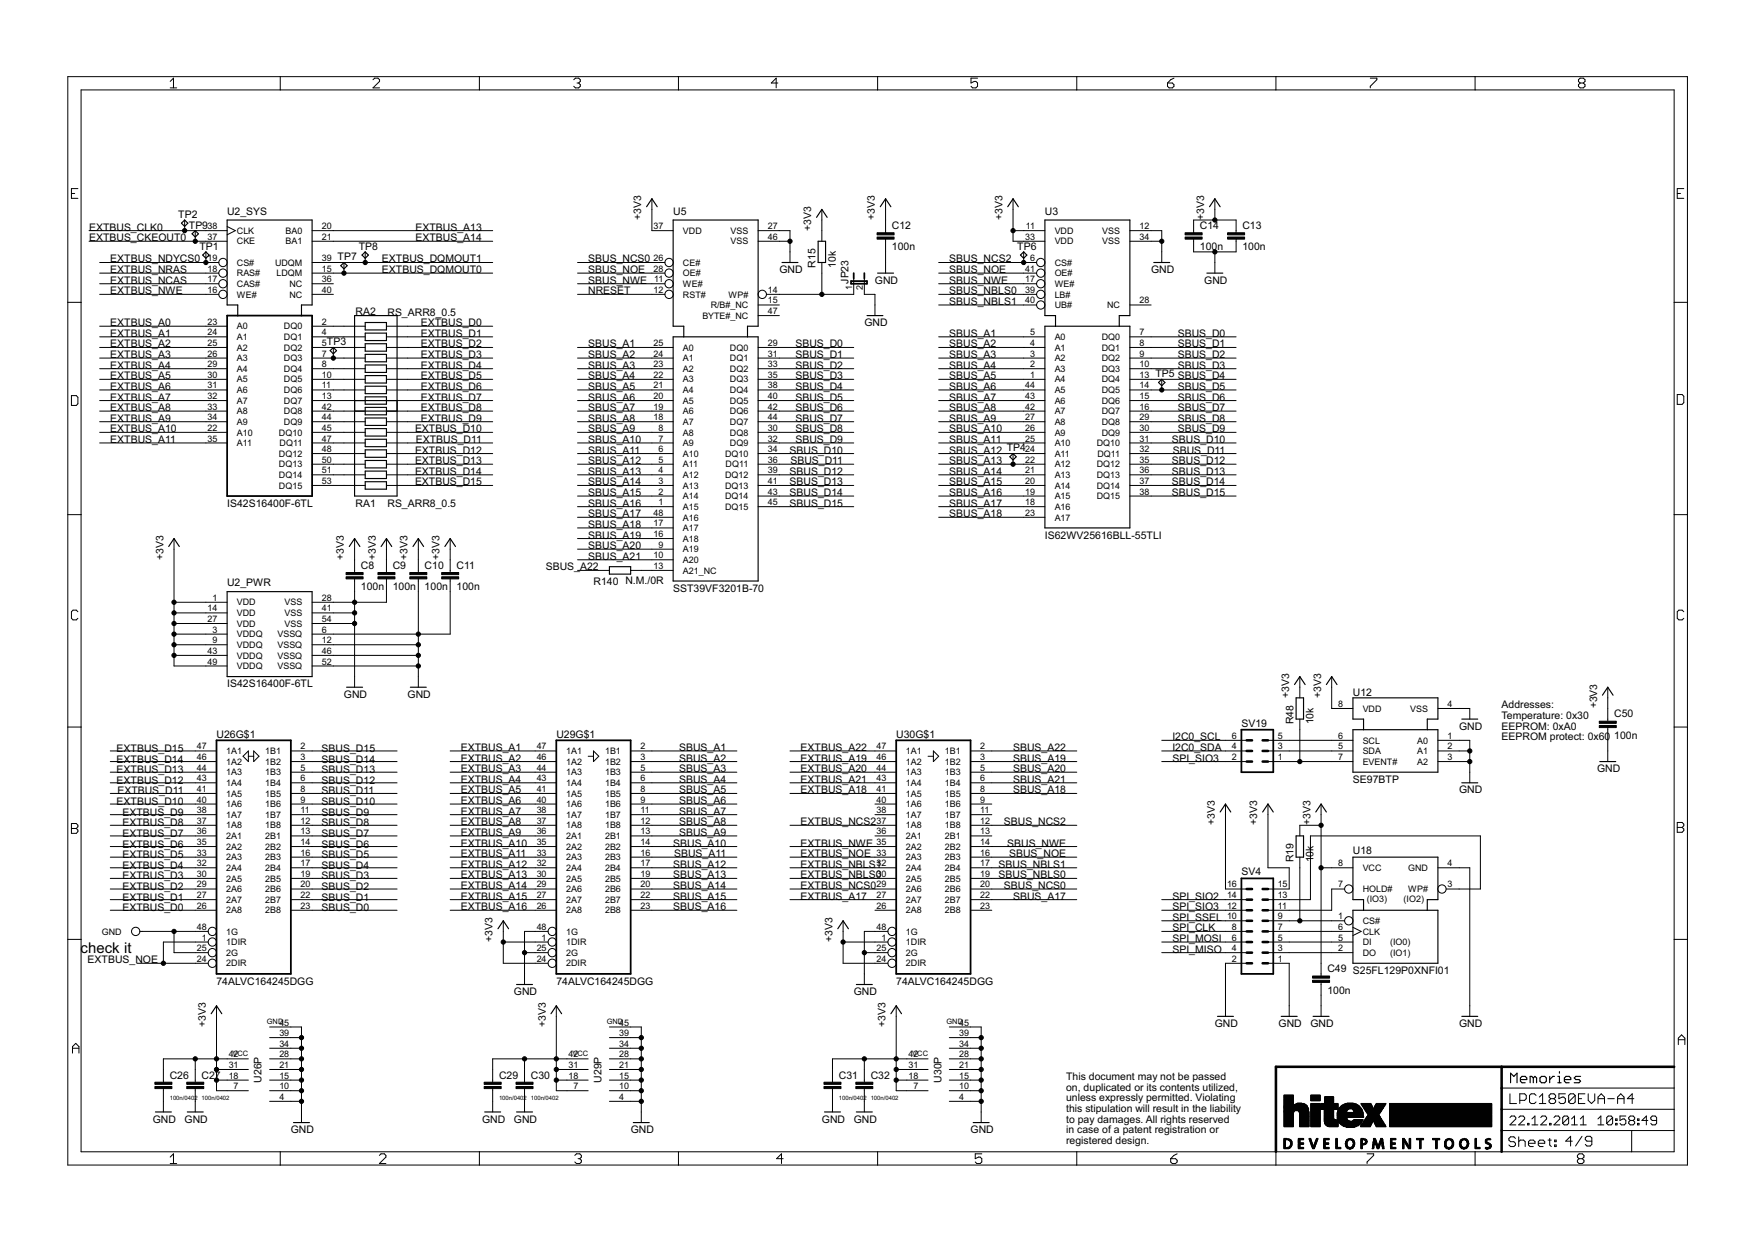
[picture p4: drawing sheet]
<svg xmlns="http://www.w3.org/2000/svg" width="420mm" height="297mm" viewBox="0 0 420 297" stroke-linecap="round" stroke-linejoin="round" font-family="sans-serif">
<defs><g id="words">
<text font-size="4" x="19.3" y="227.8">check it</text>
<g font-size="2.8">
<text x="42.6" y="52.1">TP2</text>
<text x="54.3" y="51.3">U2_SYS</text>
<text x="153.4" y="52.6" transform="rotate(-90 153.4 52.6)">+3V3</text>
<text x="161" y="51.3">U5</text>
<text x="209.2" y="52.6" transform="rotate(-90 209.2 52.6)">+3V3</text>
<text x="239.7" y="52.6" transform="rotate(-90 239.7 52.6)">+3V3</text>
<text x="249.9" y="51.3">U3</text>
<text x="288" y="52.6" transform="rotate(-90 288 52.6)">+3V3</text>
<text x="21.3" y="57.7">EXTBUS_CKEOUT0</text>
<text x="21.3" y="55.2">EXTBUS_CLK0</text>
<text x="45.2" y="54.6">TP9</text>
<text x="47.7" y="59.7">TP1</text>
<text x="85.8" y="59.7">TP8</text>
<text x="99.4" y="55.2">EXTBUS_A13</text>
<text x="99.4" y="57.7">EXTBUS_A14</text>
<text x="194" y="55.2" transform="rotate(-90 194 55.2)">+3V3</text>
<text x="213.3" y="59.9">100n</text>
<text x="213.3" y="54.8">C12</text>
<text x="243.3" y="59.7">TP6</text>
<text x="287" y="59.9">100n</text>
<text x="287" y="54.8">C14</text>
<text x="297.1" y="59.9">100n</text>
<text x="297.1" y="54.8">C13</text>
<text x="26.4" y="65.3">EXTBUS_NRAS</text>
<text x="26.4" y="62.8">EXTBUS_NDYCS0</text>
<text x="80.7" y="62.3">TP7</text>
<text x="91.3" y="62.8">EXTBUS_DQMOUT1</text>
<text x="91.3" y="65.3">EXTBUS_DQMOUT0</text>
<text x="140.7" y="65.3">SBUS_NOE</text>
<text x="140.7" y="62.8">SBUS_NCS0</text>
<text x="186.4" y="65.3">GND</text>
<text x="195" y="64" transform="rotate(-90 195 64)">R15</text>
<text x="199.8" y="64" transform="rotate(-90 199.8 64)">10k</text>
<text x="227" y="65.3">SBUS_NOE</text>
<text x="227" y="62.8">SBUS_NCS2</text>
<text x="275.3" y="65.3">GND</text>
<text x="26.4" y="70.4">EXTBUS_NWE</text>
<text x="26.4" y="67.9">EXTBUS_NCAS</text>
<text x="140.7" y="67.9">SBUS_NWE</text>
<text x="140.7" y="70.4">NRESET</text>
<text x="202.9" y="67.9" transform="rotate(-90 202.9 67.9)">JP23</text>
<text x="209.2" y="67.9">GND</text>
<text x="227" y="67.9">SBUS_NWE</text>
<text x="227" y="70.4">SBUS_NBLS0</text>
<text x="288" y="67.9">GND</text>
<text x="85" y="75.4">RA2</text>
<text x="92.7" y="75.5">RS_ARR8_0.5</text>
<text x="227" y="72.9">SBUS_NBLS1</text>
<text x="26.4" y="80.6">EXTBUS_A1</text>
<text x="26.4" y="83.1">EXTBUS_A2</text>
<text x="26.4" y="78">EXTBUS_A0</text>
<text x="78.2" y="82.6">TP3</text>
<text x="100.6" y="78">EXTBUS_D0</text>
<text x="100.6" y="80.6">EXTBUS_D1</text>
<text x="100.6" y="83.1">EXTBUS_D2</text>
<text x="140.7" y="83.1">SBUS_A1</text>
<text x="190.2" y="83.1">SBUS_D0</text>
<text x="206.7" y="78">GND</text>
<text x="227" y="80.6">SBUS_A1</text>
<text x="227" y="83.1">SBUS_A2</text>
<text x="281.6" y="80.6">SBUS_D0</text>
<text x="281.6" y="83.1">SBUS_D1</text>
<text x="26.4" y="85.6">EXTBUS_A3</text>
<text x="26.4" y="88.2">EXTBUS_A4</text>
<text x="100.6" y="85.6">EXTBUS_D3</text>
<text x="100.6" y="88.2">EXTBUS_D4</text>
<text x="140.7" y="85.6">SBUS_A2</text>
<text x="140.7" y="88.2">SBUS_A3</text>
<text x="190.2" y="85.6">SBUS_D1</text>
<text x="190.2" y="88.2">SBUS_D2</text>
<text x="227" y="85.6">SBUS_A3</text>
<text x="227" y="88.2">SBUS_A4</text>
<text x="281.6" y="85.6">SBUS_D2</text>
<text x="281.6" y="88.2">SBUS_D3</text>
<text x="26.4" y="90.7">EXTBUS_A5</text>
<text x="26.4" y="93.3">EXTBUS_A6</text>
<text x="26.4" y="95.8">EXTBUS_A7</text>
<text x="100.6" y="90.7">EXTBUS_D5</text>
<text x="100.6" y="93.3">EXTBUS_D6</text>
<text x="100.6" y="95.8">EXTBUS_D7</text>
<text x="140.7" y="90.7">SBUS_A4</text>
<text x="140.7" y="93.3">SBUS_A5</text>
<text x="140.7" y="95.8">SBUS_A6</text>
<text x="190.2" y="90.7">SBUS_D3</text>
<text x="190.2" y="93.3">SBUS_D4</text>
<text x="190.2" y="95.8">SBUS_D5</text>
<text x="227" y="90.7">SBUS_A5</text>
<text x="227" y="93.3">SBUS_A6</text>
<text x="227" y="95.8">SBUS_A7</text>
<text x="276.3" y="90.2">TP5 SBUS_D4</text>
<text x="281.6" y="93.3">SBUS_D5</text>
<text x="281.6" y="95.8">SBUS_D6</text>
<text x="26.4" y="98.3">EXTBUS_A8</text>
<text x="26.4" y="100.9">EXTBUS_A9</text>
<text x="100.6" y="98.3">EXTBUS_D8</text>
<text x="100.6" y="100.9">EXTBUS_D9</text>
<text x="140.7" y="98.3">SBUS_A7</text>
<text x="140.7" y="100.9">SBUS_A8</text>
<text x="190.2" y="98.3">SBUS_D6</text>
<text x="190.2" y="100.9">SBUS_D7</text>
<text x="227" y="98.3">SBUS_A8</text>
<text x="227" y="100.9">SBUS_A9</text>
<text x="281.6" y="98.3">SBUS_D7</text>
<text x="281.6" y="100.9">SBUS_D8</text>
<text x="26.4" y="103.4">EXTBUS_A10</text>
<text x="26.4" y="105.9">EXTBUS_A11</text>
<text x="99.2" y="103.4">EXTBUS_D10</text>
<text x="99.4" y="105.9">EXTBUS_D11</text>
<text x="140.7" y="103.4">SBUS_A9</text>
<text x="140.7" y="105.9">SBUS_A10</text>
<text x="190.2" y="103.4">SBUS_D8</text>
<text x="190.2" y="105.9">SBUS_D9</text>
<text x="227" y="103.4">SBUS_A10</text>
<text x="227" y="105.9">SBUS_A11</text>
<text x="280.2" y="105.9">SBUS_D10</text>
<text x="281.6" y="103.4">SBUS_D9</text>
<text x="99.2" y="108.5">EXTBUS_D12</text>
<text x="99.2" y="111">EXTBUS_D13</text>
<text x="99.2" y="113.6">EXTBUS_D14</text>
<text x="140.7" y="108.5">SBUS_A11</text>
<text x="140.7" y="111">SBUS_A12</text>
<text x="140.7" y="113.6">SBUS_A13</text>
<text x="188.8" y="108.5">SBUS_D10</text>
<text x="188.8" y="113.6">SBUS_D12</text>
<text x="189" y="111">SBUS_D11</text>
<text x="227" y="108.5">SBUS_A12 TP4</text>
<text x="227" y="111">SBUS_A13</text>
<text x="227" y="113.6">SBUS_A14</text>
<text x="280.2" y="111">SBUS_D12</text>
<text x="280.2" y="113.6">SBUS_D13</text>
<text x="280.4" y="108.5">SBUS_D11</text>
<text x="99.2" y="116.1">EXTBUS_D15</text>
<text x="140.7" y="116.1">SBUS_A14</text>
<text x="140.7" y="118.6">SBUS_A15</text>
<text x="188.8" y="116.1">SBUS_D13</text>
<text x="188.8" y="118.6">SBUS_D14</text>
<text x="227" y="116.1">SBUS_A15</text>
<text x="227" y="118.6">SBUS_A16</text>
<text x="280.2" y="116.1">SBUS_D14</text>
<text x="280.2" y="118.6">SBUS_D15</text>
<text x="54.3" y="121.2">IS42S16400F-6TL</text>
<text x="85" y="121.2">RA1</text>
<text x="92.7" y="121.2">RS_ARR8_0.5</text>
<text x="140.7" y="121.2">SBUS_A16</text>
<text x="140.7" y="123.7">SBUS_A17</text>
<text x="188.8" y="121.2">SBUS_D15</text>
<text x="227" y="121.2">SBUS_A17</text>
<text x="227" y="123.7">SBUS_A18</text>
<text x="140.7" y="126.3">SBUS_A18</text>
<text x="140.7" y="128.8">SBUS_A19</text>
<text x="140.7" y="131.3">SBUS_A20</text>
<text x="249.9" y="128.8">IS62WV25616BLL-55TLI</text>
<text x="39.1" y="133.9" transform="rotate(-90 39.1 133.9)">+3V3</text>
<text x="82.2" y="133.9" transform="rotate(-90 82.2 133.9)">+3V3</text>
<text x="86.3" y="136">C8</text>
<text x="89.9" y="133.9" transform="rotate(-90 89.9 133.9)">+3V3</text>
<text x="93.9" y="136">C9</text>
<text x="97.5" y="133.9" transform="rotate(-90 97.5 133.9)">+3V3</text>
<text x="101.5" y="136">C10</text>
<text x="105.1" y="133.9" transform="rotate(-90 105.1 133.9)">+3V3</text>
<text x="109.2" y="136">C11</text>
<text x="130.5" y="136.4">SBUS_A22</text>
<text x="140.7" y="133.9">SBUS_A21</text>
<text x="54.3" y="140.2">U2_PWR</text>
<text x="86.3" y="141.1">100n</text>
<text x="93.9" y="141.1">100n</text>
<text x="101.5" y="141.1">100n</text>
<text x="109.2" y="141.1">100n</text>
<text x="141.9" y="140">R140 N.M./0R</text>
<text x="161" y="141.5">SST39VF3201B-70</text>
<text x="54.3" y="164.4">IS42S16400F-6TL</text>
<text x="82.2" y="166.9">GND</text>
<text x="97.5" y="166.9">GND</text>
<text x="308.3" y="166.9" transform="rotate(-90 308.3 166.9)">+3V3</text>
<text x="315.9" y="166.9" transform="rotate(-90 315.9 166.9)">+3V3</text>
<text x="323.5" y="166.4">U12</text>
<text x="296.9" y="173.8">SV19</text>
<text x="309.3" y="173.2" transform="rotate(-90 309.3 173.2)">R48</text>
<text x="314.1" y="173.2" transform="rotate(-90 314.1 173.2)">10k</text>
<text x="359.1" y="169.4">Addresses:</text>
<text x="359.1" y="172">Temperature: 0x30</text>
<text x="381.9" y="169.4" transform="rotate(-90 381.9 169.4)">+3V3</text>
<text x="386" y="171.6">C50</text>
<text x="27.9" y="179.8">EXTBUS_D15</text>
<text x="51.8" y="176.4">U26G$1</text>
<text x="76.9" y="179.8">SBUS_D15</text>
<text x="110.2" y="179.6">EXTBUS_A1</text>
<text x="133" y="176.4">U29G$1</text>
<text x="162.4" y="179.6">SBUS_A1</text>
<text x="191.5" y="179.6">EXTBUS_A22</text>
<text x="214.3" y="176.4">U30G$1</text>
<text x="242.3" y="179.6">SBUS_A22</text>
<text x="280.3" y="177.1">I2C0_SCL</text>
<text x="280.3" y="179.6">I2C0_SDA</text>
<text x="348.9" y="174.5">GND</text>
<text x="359.1" y="174.5">EEPROM: 0xA0</text>
<text x="359.1" y="177.1">EEPROM protect: 0x60</text>
<text x="386" y="176.7">100n</text>
<text x="27.9" y="184.9">EXTBUS_D13</text>
<text x="27.9" y="182.4">EXTBUS_D14</text>
<text x="76.9" y="184.9">SBUS_D13</text>
<text x="76.9" y="182.4">SBUS_D14</text>
<text x="110.2" y="182.1">EXTBUS_A2</text>
<text x="110.2" y="184.7">EXTBUS_A3</text>
<text x="162.4" y="182.1">SBUS_A2</text>
<text x="162.4" y="184.7">SBUS_A3</text>
<text x="191.5" y="182.1">EXTBUS_A19</text>
<text x="191.5" y="184.7">EXTBUS_A20</text>
<text x="242.3" y="182.1">SBUS_A19</text>
<text x="242.3" y="184.7">SBUS_A20</text>
<text x="280.3" y="182.1">SPI_SIO3</text>
<text x="381.9" y="184.7">GND</text>
<text x="27.9" y="187.5">EXTBUS_D12</text>
<text x="28.1" y="190">EXTBUS_D11</text>
<text x="76.9" y="190">SBUS_D11</text>
<text x="76.9" y="187.5">SBUS_D12</text>
<text x="110.2" y="187.2">EXTBUS_A4</text>
<text x="110.2" y="189.8">EXTBUS_A5</text>
<text x="162.4" y="187.2">SBUS_A4</text>
<text x="162.4" y="189.8">SBUS_A5</text>
<text x="191.5" y="189.8">EXTBUS_A18</text>
<text x="191.5" y="187.2">EXTBUS_A21</text>
<text x="242.3" y="189.8">SBUS_A18</text>
<text x="242.3" y="187.2">SBUS_A21</text>
<text x="323.5" y="187.2">SE97BTP</text>
<text x="348.9" y="189.8">GND</text>
<text x="27.9" y="192.5">EXTBUS_D10</text>
<text x="29.3" y="197.6">EXTBUS_D8</text>
<text x="29.3" y="195.1">EXTBUS_D9</text>
<text x="76.9" y="197.6">SBUS_D8</text>
<text x="76.9" y="195.1">SBUS_D9</text>
<text x="76.9" y="192.5">SBUS_D10</text>
<text x="110.2" y="192.3">EXTBUS_A6</text>
<text x="110.2" y="194.8">EXTBUS_A7</text>
<text x="110.2" y="197.4">EXTBUS_A8</text>
<text x="162.4" y="192.3">SBUS_A6</text>
<text x="162.4" y="194.8">SBUS_A7</text>
<text x="162.4" y="197.4">SBUS_A8</text>
<text x="191.5" y="197.4">EXTBUS_NCS2</text>
<text x="240.1" y="197.4">SBUS_NCS2</text>
<text x="290.5" y="197.4" transform="rotate(-90 290.5 197.4)">+3V3</text>
<text x="300.7" y="197.4" transform="rotate(-90 300.7 197.4)">+3V3</text>
<text x="313.4" y="197.4" transform="rotate(-90 313.4 197.4)">+3V3</text>
<text x="29.3" y="202.7">EXTBUS_D6</text>
<text x="29.3" y="200.2">EXTBUS_D7</text>
<text x="76.9" y="202.7">SBUS_D6</text>
<text x="76.9" y="200.2">SBUS_D7</text>
<text x="110.2" y="199.9">EXTBUS_A9</text>
<text x="110.2" y="202.5">EXTBUS_A10</text>
<text x="161" y="202.5">SBUS_A10</text>
<text x="162.4" y="199.9">SBUS_A9</text>
<text x="191.5" y="202.5">EXTBUS_NWE</text>
<text x="240.9" y="202.5">SBUS_NWE</text>
<text x="29.3" y="207.8">EXTBUS_D4</text>
<text x="29.3" y="205.2">EXTBUS_D5</text>
<text x="76.9" y="207.8">SBUS_D4</text>
<text x="76.9" y="205.2">SBUS_D5</text>
<text x="110.2" y="205">EXTBUS_A11</text>
<text x="110.2" y="207.5">EXTBUS_A12</text>
<text x="161" y="207.5">SBUS_A12</text>
<text x="161.2" y="205">SBUS_A11</text>
<text x="191.5" y="205">EXTBUS_NOE</text>
<text x="191.5" y="207.5">EXTBUS_NBLS1</text>
<text x="238.8" y="207.5">SBUS_NBLS1</text>
<text x="241.3" y="205">SBUS_NOE</text>
<text x="296.9" y="209.3">SV4</text>
<text x="309.3" y="206.3" transform="rotate(-90 309.3 206.3)">R19</text>
<text x="314.1" y="206.3" transform="rotate(-90 314.1 206.3)">10k</text>
<text x="323.5" y="204.2">U18</text>
<text x="29.3" y="215.4">EXTBUS_D1</text>
<text x="29.3" y="212.9">EXTBUS_D2</text>
<text x="29.3" y="210.3">EXTBUS_D3</text>
<text x="76.9" y="215.4">SBUS_D1</text>
<text x="76.9" y="212.9">SBUS_D2</text>
<text x="76.9" y="210.3">SBUS_D3</text>
<text x="110.2" y="210.1">EXTBUS_A13</text>
<text x="110.2" y="212.6">EXTBUS_A14</text>
<text x="110.2" y="215.1">EXTBUS_A15</text>
<text x="161" y="210.1">SBUS_A13</text>
<text x="161" y="212.6">SBUS_A14</text>
<text x="161" y="215.1">SBUS_A15</text>
<text x="191.5" y="215.1">EXTBUS_A17</text>
<text x="191.5" y="210.1">EXTBUS_NBLS0</text>
<text x="191.5" y="212.6">EXTBUS_NCS0</text>
<text x="238.8" y="210.1">SBUS_NBLS0</text>
<text x="240.1" y="212.6">SBUS_NCS0</text>
<text x="242.3" y="215.1">SBUS_A17</text>
<text x="280.3" y="215.1">SPI_SIO2</text>
<text x="29.3" y="217.9">EXTBUS_D0</text>
<text x="76.9" y="217.9">SBUS_D0</text>
<text x="110.2" y="217.7">EXTBUS_A16</text>
<text x="161" y="217.7">SBUS_A16</text>
<text x="280.3" y="217.7">SPI_SIO3</text>
<text x="280.3" y="220.2">SPI_SSEL</text>
<text x="117.8" y="225.3" transform="rotate(-90 117.8 225.3)">+3V3</text>
<text x="199.1" y="225.3" transform="rotate(-90 199.1 225.3)">+3V3</text>
<text x="280.3" y="227.8">SPI_MISO</text>
<text x="280.3" y="222.8">SPI_CLK</text>
<text x="280.3" y="225.3">SPI_MOSI</text>
<text x="21" y="230.4">EXTBUS_NOE</text>
<text x="317.4" y="232.5">C49 S25FL129P0XNFI01</text>
<text x="51.8" y="235.5">74ALVC164245DGG</text>
<text x="122.9" y="238">GND</text>
<text x="133" y="235.5">74ALVC164245DGG</text>
<text x="204.2" y="238">GND</text>
<text x="214.3" y="235.5">74ALVC164245DGG</text>
<text x="317.4" y="237.6">100n</text>
<text x="49.2" y="245.6" transform="rotate(-90 49.2 245.6)">+3V3</text>
<text x="130.5" y="245.6" transform="rotate(-90 130.5 245.6)">+3V3</text>
<text x="211.8" y="245.6" transform="rotate(-90 211.8 245.6)">+3V3</text>
<text x="290.5" y="245.6">GND</text>
<text x="305.7" y="245.6">GND</text>
<text x="313.4" y="245.6">GND</text>
<text x="348.9" y="245.6">GND</text>
<text x="40.6" y="257.9">C26</text>
<text x="48.2" y="257.9">C27</text>
<text x="119.3" y="257.9">C29</text>
<text x="126.9" y="257.9">C30</text>
<text x="200.6" y="257.9">C31</text>
<text x="208.2" y="257.9">C32</text>
<text x="62.6" y="259" transform="rotate(-90 62.6 259)">U26P</text>
<text x="143.8" y="259" transform="rotate(-90 143.8 259)">U29P</text>
<text x="225.1" y="259" transform="rotate(-90 225.1 259)">U30P</text>
<text x="255" y="258.3">This document may not be passed</text>
<text x="255" y="260.9">on, duplicated or its contents utilized,</text>
<text x="255" y="263.4">unless expressly permitted. Violating</text>
<text x="36.5" y="268.5">GND</text>
<text x="44.2" y="268.5">GND</text>
<text x="115.3" y="268.5">GND</text>
<text x="122.9" y="268.5">GND</text>
<text x="196.5" y="268.5">GND</text>
<text x="204.2" y="268.5">GND</text>
<text x="255" y="265.9">this stipulation will result in the liability</text>
<text x="255" y="268.5">to pay damages. All rights reserved</text>
<text x="69.5" y="271">GND</text>
<text x="150.8" y="271">GND</text>
<text x="232.1" y="271">GND</text>
<text x="255" y="271">in case of a patent registration or</text>
<text x="255" y="273.6">registered design.</text>
</g>
<g font-size="2.4">
<text x="49.6" y="57.3">37</text>
<text x="49.6" y="54.8">38</text>
<text x="56.6" y="58.5">CKE</text>
<text x="56.6" y="55.9">CLK</text>
<text x="68.3" y="55.9">BA0</text>
<text x="68.3" y="58.5">BA1</text>
<text x="77" y="54.8">20</text>
<text x="77" y="57.3">21</text>
<text x="156.3" y="54.8">37</text>
<text x="163.3" y="55.9">VDD</text>
<text x="174.7" y="55.9">VSS</text>
<text x="174.7" y="58.5">VSS</text>
<text x="183.6" y="54.8">27</text>
<text x="183.6" y="57.3">46</text>
<text x="245.2" y="57.3">33</text>
<text x="245.3" y="54.8">11</text>
<text x="252.2" y="55.9">VDD</text>
<text x="252.2" y="58.5">VDD</text>
<text x="263.6" y="55.9">VSS</text>
<text x="263.6" y="58.5">VSS</text>
<text x="272.5" y="54.8">12</text>
<text x="272.5" y="57.3">34</text>
<text x="49.6" y="65">18</text>
<text x="49.6" y="62.4">19</text>
<text x="56.6" y="63.5">CS#</text>
<text x="65.8" y="63.5">UDQM</text>
<text x="77" y="62.4">39</text>
<text x="77" y="65">15</text>
<text x="156.3" y="65">28</text>
<text x="156.3" y="62.4">26</text>
<text x="163.3" y="63.5">CE#</text>
<text x="245.2" y="65">41</text>
<text x="246.3" y="62.4">6</text>
<text x="252.2" y="63.5">CS#</text>
<text x="49.6" y="70">16</text>
<text x="49.6" y="67.5">17</text>
<text x="56.6" y="71.2">WE#</text>
<text x="56.6" y="66.1">RAS#</text>
<text x="56.6" y="68.6">CAS#</text>
<text x="66.1" y="66.1">LDQM</text>
<text x="69.2" y="68.6">NC</text>
<text x="69.2" y="71.2">NC</text>
<text x="77" y="67.5">36</text>
<text x="77" y="70">40</text>
<text x="156.3" y="70">12</text>
<text x="156.4" y="67.5">11</text>
<text x="163.3" y="66.1">OE#</text>
<text x="163.3" y="68.6">WE#</text>
<text x="163.3" y="71.2">RST#</text>
<text x="174.2" y="71.2">WP#</text>
<text x="183.6" y="70">14</text>
<text x="203.8" y="69.4" transform="rotate(-90 203.8 69.4)">1</text>
<text x="206.3" y="69.4" transform="rotate(-90 206.3 69.4)">2</text>
<text x="245.2" y="67.5">17</text>
<text x="245.2" y="70">39</text>
<text x="252.2" y="66.1">OE#</text>
<text x="252.2" y="68.6">WE#</text>
<text x="252.2" y="71.2">LB#</text>
<text x="49.6" y="77.7">23</text>
<text x="77" y="77.7">2</text>
<text x="168" y="76.2">BYTE#_NC</text>
<text x="169.9" y="73.7">R/B#_NC</text>
<text x="183.6" y="72.6">15</text>
<text x="183.6" y="75.1">47</text>
<text x="245.2" y="72.6">40</text>
<text x="252.2" y="73.7">UB#</text>
<text x="264.8" y="73.7">NC</text>
<text x="272.5" y="72.6">28</text>
<text x="49.6" y="80.2">24</text>
<text x="49.6" y="82.7">25</text>
<text x="56.6" y="78.8">A0</text>
<text x="56.6" y="81.3">A1</text>
<text x="56.6" y="83.9">A2</text>
<text x="67.9" y="78.8">DQ0</text>
<text x="67.9" y="81.3">DQ1</text>
<text x="67.9" y="83.9">DQ2</text>
<text x="77" y="80.2">4</text>
<text x="77" y="82.7">5</text>
<text x="156.3" y="82.7">25</text>
<text x="163.3" y="83.9">A0</text>
<text x="174.6" y="83.9">DQ0</text>
<text x="183.6" y="82.7">29</text>
<text x="246.3" y="80.2">5</text>
<text x="246.3" y="82.7">4</text>
<text x="252.2" y="81.3">A0</text>
<text x="252.2" y="83.9">A1</text>
<text x="263.5" y="81.3">DQ0</text>
<text x="263.5" y="83.9">DQ1</text>
<text x="272.5" y="80.2">7</text>
<text x="272.5" y="82.7">8</text>
<text x="49.6" y="85.3">26</text>
<text x="49.6" y="87.8">29</text>
<text x="56.6" y="86.4">A3</text>
<text x="56.6" y="88.9">A4</text>
<text x="67.9" y="86.4">DQ3</text>
<text x="67.9" y="88.9">DQ4</text>
<text x="77" y="85.3">7</text>
<text x="77" y="87.8">8</text>
<text x="156.3" y="85.3">24</text>
<text x="156.3" y="87.8">23</text>
<text x="163.3" y="86.4">A1</text>
<text x="163.3" y="88.9">A2</text>
<text x="174.6" y="86.4">DQ1</text>
<text x="174.6" y="88.9">DQ2</text>
<text x="183.6" y="85.3">31</text>
<text x="183.6" y="87.8">33</text>
<text x="246.3" y="85.3">3</text>
<text x="246.3" y="87.8">2</text>
<text x="252.2" y="86.4">A2</text>
<text x="252.2" y="88.9">A3</text>
<text x="263.5" y="86.4">DQ2</text>
<text x="263.5" y="88.9">DQ3</text>
<text x="272.5" y="85.3">9</text>
<text x="272.5" y="87.8">10</text>
<text x="49.6" y="90.4">30</text>
<text x="49.6" y="92.9">31</text>
<text x="49.6" y="95.4">32</text>
<text x="56.6" y="91.5">A5</text>
<text x="56.6" y="94">A6</text>
<text x="67.9" y="91.5">DQ5</text>
<text x="67.9" y="94">DQ6</text>
<text x="77" y="90.4">10</text>
<text x="77" y="92.9">11</text>
<text x="77" y="95.4">13</text>
<text x="156.3" y="90.4">22</text>
<text x="156.3" y="92.9">21</text>
<text x="156.3" y="95.4">20</text>
<text x="163.3" y="91.5">A3</text>
<text x="163.3" y="94">A4</text>
<text x="174.6" y="91.5">DQ3</text>
<text x="174.6" y="94">DQ4</text>
<text x="183.6" y="90.4">35</text>
<text x="183.6" y="92.9">38</text>
<text x="183.6" y="95.4">40</text>
<text x="245.2" y="92.9">44</text>
<text x="245.2" y="95.4">43</text>
<text x="246.3" y="90.4">1</text>
<text x="252.2" y="91.5">A4</text>
<text x="252.2" y="94">A5</text>
<text x="263.5" y="91.5">DQ4</text>
<text x="263.5" y="94">DQ5</text>
<text x="272.5" y="90.4">13</text>
<text x="272.5" y="92.9">14</text>
<text x="272.5" y="95.4">15</text>
<text x="49.6" y="98">33</text>
<text x="49.6" y="100.5">34</text>
<text x="56.6" y="96.6">A7</text>
<text x="56.6" y="99.1">A8</text>
<text x="56.6" y="101.6">A9</text>
<text x="67.9" y="96.6">DQ7</text>
<text x="67.9" y="99.1">DQ8</text>
<text x="67.9" y="101.6">DQ9</text>
<text x="77" y="98">42</text>
<text x="77" y="100.5">44</text>
<text x="156.3" y="98">19</text>
<text x="156.3" y="100.5">18</text>
<text x="163.3" y="96.6">A5</text>
<text x="163.3" y="99.1">A6</text>
<text x="163.3" y="101.6">A7</text>
<text x="174.6" y="96.6">DQ5</text>
<text x="174.6" y="99.1">DQ6</text>
<text x="174.6" y="101.6">DQ7</text>
<text x="183.6" y="98">42</text>
<text x="183.6" y="100.5">44</text>
<text x="245.2" y="98">42</text>
<text x="245.2" y="100.5">27</text>
<text x="252.2" y="96.6">A6</text>
<text x="252.2" y="99.1">A7</text>
<text x="252.2" y="101.6">A8</text>
<text x="263.5" y="96.6">DQ6</text>
<text x="263.5" y="99.1">DQ7</text>
<text x="263.5" y="101.6">DQ8</text>
<text x="272.5" y="98">16</text>
<text x="272.5" y="100.5">29</text>
<text x="49.6" y="103.1">22</text>
<text x="49.6" y="105.6">35</text>
<text x="56.6" y="104.2">A10</text>
<text x="56.6" y="106.7">A11</text>
<text x="66.7" y="104.2">DQ10</text>
<text x="66.9" y="106.7">DQ11</text>
<text x="77" y="103.1">45</text>
<text x="77" y="105.6">47</text>
<text x="157.5" y="103.1">8</text>
<text x="157.5" y="105.6">7</text>
<text x="163.3" y="104.2">A8</text>
<text x="163.3" y="106.7">A9</text>
<text x="174.6" y="104.2">DQ8</text>
<text x="174.6" y="106.7">DQ9</text>
<text x="183.6" y="103.1">30</text>
<text x="183.6" y="105.6">32</text>
<text x="245.2" y="103.1">26</text>
<text x="245.2" y="105.6">25</text>
<text x="252.2" y="104.2">A9</text>
<text x="252.2" y="106.7">A10</text>
<text x="262.3" y="106.7">DQ10</text>
<text x="263.5" y="104.2">DQ9</text>
<text x="272.5" y="103.1">30</text>
<text x="272.5" y="105.6">31</text>
<text x="66.7" y="109.2">DQ12</text>
<text x="66.7" y="111.8">DQ13</text>
<text x="77" y="108.1">48</text>
<text x="77" y="110.7">50</text>
<text x="77" y="113.2">51</text>
<text x="157.5" y="108.1">6</text>
<text x="157.5" y="110.7">5</text>
<text x="157.5" y="113.2">4</text>
<text x="163.3" y="109.2">A10</text>
<text x="163.3" y="111.8">A11</text>
<text x="173.4" y="109.2">DQ10</text>
<text x="173.5" y="111.8">DQ11</text>
<text x="183.6" y="108.1">34</text>
<text x="183.6" y="110.7">36</text>
<text x="183.6" y="113.2">39</text>
<text x="245.2" y="108.1">24</text>
<text x="245.2" y="110.7">22</text>
<text x="245.2" y="113.2">21</text>
<text x="252.2" y="109.2">A11</text>
<text x="252.2" y="111.8">A12</text>
<text x="262.3" y="111.8">DQ12</text>
<text x="262.4" y="109.2">DQ11</text>
<text x="272.5" y="108.1">32</text>
<text x="272.5" y="110.7">35</text>
<text x="272.5" y="113.2">36</text>
<text x="66.7" y="114.3">DQ14</text>
<text x="66.7" y="116.9">DQ15</text>
<text x="77" y="115.8">53</text>
<text x="157.5" y="115.8">3</text>
<text x="157.5" y="118.3">2</text>
<text x="163.3" y="114.3">A12</text>
<text x="163.3" y="116.9">A13</text>
<text x="163.3" y="119.4">A14</text>
<text x="173.4" y="114.3">DQ12</text>
<text x="173.4" y="116.9">DQ13</text>
<text x="173.4" y="119.4">DQ14</text>
<text x="183.6" y="115.8">41</text>
<text x="183.6" y="118.3">43</text>
<text x="245.2" y="115.8">20</text>
<text x="245.2" y="118.3">19</text>
<text x="252.2" y="114.3">A13</text>
<text x="252.2" y="116.9">A14</text>
<text x="252.2" y="119.4">A15</text>
<text x="262.3" y="114.3">DQ13</text>
<text x="262.3" y="116.9">DQ14</text>
<text x="262.3" y="119.4">DQ15</text>
<text x="272.5" y="115.8">37</text>
<text x="272.5" y="118.3">38</text>
<text x="156.3" y="123.4">48</text>
<text x="156.3" y="125.9">17</text>
<text x="157.5" y="120.8">1</text>
<text x="163.3" y="121.9">A15</text>
<text x="163.3" y="124.5">A16</text>
<text x="173.4" y="121.9">DQ15</text>
<text x="183.6" y="120.8">45</text>
<text x="245.2" y="120.8">18</text>
<text x="245.2" y="123.4">23</text>
<text x="252.2" y="121.9">A16</text>
<text x="252.2" y="124.5">A17</text>
<text x="156.3" y="128.4">16</text>
<text x="157.5" y="131">9</text>
<text x="163.3" y="127">A17</text>
<text x="163.3" y="129.6">A18</text>
<text x="156.3" y="133.5">10</text>
<text x="156.3" y="136.1">13</text>
<text x="163.3" y="132.1">A19</text>
<text x="163.3" y="134.6">A20</text>
<text x="163.3" y="137.2">A21_NC</text>
<text x="50.8" y="143.7">1</text>
<text x="77" y="143.7">28</text>
<text x="49.6" y="146.2">14</text>
<text x="49.6" y="148.8">27</text>
<text x="56.6" y="144.8">VDD</text>
<text x="56.6" y="147.3">VDD</text>
<text x="56.6" y="149.9">VDD</text>
<text x="68" y="144.8">VSS</text>
<text x="68" y="147.3">VSS</text>
<text x="68" y="149.9">VSS</text>
<text x="77" y="146.2">41</text>
<text x="77" y="148.8">54</text>
<text x="50.8" y="151.3">3</text>
<text x="50.8" y="153.8">9</text>
<text x="56.6" y="152.4">VDDQ</text>
<text x="56.6" y="155">VDDQ</text>
<text x="66.4" y="152.4">VSSQ</text>
<text x="66.4" y="155">VSSQ</text>
<text x="77" y="151.3">6</text>
<text x="77" y="153.8">12</text>
<text x="49.6" y="156.4">43</text>
<text x="49.6" y="158.9">49</text>
<text x="56.6" y="157.5">VDDQ</text>
<text x="56.6" y="160">VDDQ</text>
<text x="66.4" y="157.5">VSSQ</text>
<text x="66.4" y="160">VSSQ</text>
<text x="77" y="156.4">46</text>
<text x="77" y="158.9">52</text>
<text x="320" y="169.1">8</text>
<text x="325.9" y="170.2">VDD</text>
<text x="337.3" y="170.2">VSS</text>
<text x="346.2" y="169.1">4</text>
<text x="47.1" y="179.2">47</text>
<text x="71.9" y="179.2">2</text>
<text x="128.3" y="179.2">47</text>
<text x="153.2" y="179.2">2</text>
<text x="209.6" y="179.2">47</text>
<text x="234.4" y="179.2">2</text>
<text x="294.6" y="179.2">4</text>
<text x="294.6" y="176.7">6</text>
<text x="305.5" y="179.2">3</text>
<text x="305.5" y="176.7">5</text>
<text x="320" y="176.7">6</text>
<text x="320" y="179.2">5</text>
<text x="325.9" y="177.8">SCL</text>
<text x="338.9" y="177.8">A0</text>
<text x="346.2" y="176.7">1</text>
<text x="346.2" y="179.2">2</text>
<text x="47.1" y="181.8">46</text>
<text x="47.1" y="184.3">44</text>
<text x="54.1" y="180.4">1A1</text>
<text x="54.1" y="182.9">1A2</text>
<text x="54.1" y="185.4">1A3</text>
<text x="63.4" y="180.4">1B1</text>
<text x="63.4" y="182.9">1B2</text>
<text x="63.4" y="185.4">1B3</text>
<text x="71.9" y="181.8">3</text>
<text x="71.9" y="184.3">5</text>
<text x="128.3" y="181.8">46</text>
<text x="128.3" y="184.3">44</text>
<text x="135.4" y="180.4">1A1</text>
<text x="135.4" y="182.9">1A2</text>
<text x="135.4" y="185.4">1A3</text>
<text x="144.7" y="180.4">1B1</text>
<text x="144.7" y="182.9">1B2</text>
<text x="144.7" y="185.4">1B3</text>
<text x="153.2" y="181.8">3</text>
<text x="153.2" y="184.3">5</text>
<text x="209.6" y="181.8">46</text>
<text x="209.6" y="184.3">44</text>
<text x="216.7" y="180.4">1A1</text>
<text x="216.7" y="182.9">1A2</text>
<text x="216.7" y="185.4">1A3</text>
<text x="226" y="180.4">1B1</text>
<text x="226" y="182.9">1B2</text>
<text x="226" y="185.4">1B3</text>
<text x="234.4" y="181.8">3</text>
<text x="234.4" y="184.3">5</text>
<text x="294.6" y="181.8">2</text>
<text x="305.5" y="181.8">1</text>
<text x="320" y="181.8">7</text>
<text x="325.9" y="180.4">SDA</text>
<text x="325.9" y="182.9">EVENT#</text>
<text x="338.9" y="180.4">A1</text>
<text x="338.9" y="182.9">A2</text>
<text x="346.2" y="181.8">3</text>
<text x="47.1" y="186.9">43</text>
<text x="47.1" y="189.4">41</text>
<text x="47.1" y="191.9">40</text>
<text x="54.1" y="188">1A4</text>
<text x="54.1" y="190.5">1A5</text>
<text x="63.4" y="188">1B4</text>
<text x="63.4" y="190.5">1B5</text>
<text x="71.9" y="186.9">6</text>
<text x="71.9" y="189.4">8</text>
<text x="71.9" y="191.9">9</text>
<text x="128.3" y="186.9">43</text>
<text x="128.3" y="189.4">41</text>
<text x="128.3" y="191.9">40</text>
<text x="135.4" y="188">1A4</text>
<text x="135.4" y="190.5">1A5</text>
<text x="144.7" y="188">1B4</text>
<text x="144.7" y="190.5">1B5</text>
<text x="153.2" y="186.9">6</text>
<text x="153.2" y="189.4">8</text>
<text x="153.2" y="191.9">9</text>
<text x="209.6" y="186.9">43</text>
<text x="209.6" y="189.4">41</text>
<text x="209.6" y="191.9">40</text>
<text x="216.7" y="188">1A4</text>
<text x="216.7" y="190.5">1A5</text>
<text x="226" y="188">1B4</text>
<text x="226" y="190.5">1B5</text>
<text x="234.4" y="186.9">6</text>
<text x="234.4" y="189.4">8</text>
<text x="234.4" y="191.9">9</text>
<text x="47.1" y="194.5">38</text>
<text x="47.1" y="197">37</text>
<text x="54.1" y="193.1">1A6</text>
<text x="54.1" y="195.6">1A7</text>
<text x="63.4" y="193.1">1B6</text>
<text x="63.4" y="195.6">1B7</text>
<text x="71.9" y="194.5">11</text>
<text x="71.9" y="197">12</text>
<text x="128.3" y="194.5">38</text>
<text x="128.3" y="197">37</text>
<text x="135.4" y="193.1">1A6</text>
<text x="135.4" y="195.6">1A7</text>
<text x="144.7" y="193.1">1B6</text>
<text x="144.7" y="195.6">1B7</text>
<text x="153.2" y="194.5">11</text>
<text x="153.2" y="197">12</text>
<text x="209.6" y="194.5">38</text>
<text x="209.6" y="197">37</text>
<text x="216.7" y="193.1">1A6</text>
<text x="216.7" y="195.6">1A7</text>
<text x="226" y="193.1">1B6</text>
<text x="226" y="195.6">1B7</text>
<text x="234.4" y="194.5">11</text>
<text x="234.4" y="197">12</text>
<text x="47.1" y="199.6">36</text>
<text x="47.1" y="202.1">35</text>
<text x="54.1" y="198.1">1A8</text>
<text x="54.1" y="200.7">2A1</text>
<text x="54.1" y="203.2">2A2</text>
<text x="63.4" y="198.1">1B8</text>
<text x="63.4" y="200.7">2B1</text>
<text x="63.4" y="203.2">2B2</text>
<text x="71.9" y="199.6">13</text>
<text x="71.9" y="202.1">14</text>
<text x="128.3" y="199.6">36</text>
<text x="128.3" y="202.1">35</text>
<text x="135.4" y="198.1">1A8</text>
<text x="135.4" y="200.7">2A1</text>
<text x="135.4" y="203.2">2A2</text>
<text x="144.7" y="198.1">1B8</text>
<text x="144.7" y="200.7">2B1</text>
<text x="144.7" y="203.2">2B2</text>
<text x="153.2" y="199.6">13</text>
<text x="153.2" y="202.1">14</text>
<text x="209.6" y="199.6">36</text>
<text x="209.6" y="202.1">35</text>
<text x="216.7" y="198.1">1A8</text>
<text x="216.7" y="200.7">2A1</text>
<text x="216.7" y="203.2">2A2</text>
<text x="226" y="198.1">1B8</text>
<text x="226" y="200.7">2B1</text>
<text x="226" y="203.2">2B2</text>
<text x="234.4" y="199.6">13</text>
<text x="234.4" y="202.1">14</text>
<text x="47.1" y="204.6">33</text>
<text x="47.1" y="207.2">32</text>
<text x="47.1" y="209.7">30</text>
<text x="54.1" y="205.8">2A3</text>
<text x="54.1" y="208.3">2A4</text>
<text x="63.4" y="205.8">2B3</text>
<text x="63.4" y="208.3">2B4</text>
<text x="71.9" y="204.6">16</text>
<text x="71.9" y="207.2">17</text>
<text x="71.9" y="209.7">19</text>
<text x="128.3" y="204.6">33</text>
<text x="128.3" y="207.2">32</text>
<text x="128.3" y="209.7">30</text>
<text x="135.4" y="205.8">2A3</text>
<text x="135.4" y="208.3">2A4</text>
<text x="144.7" y="205.8">2B3</text>
<text x="144.7" y="208.3">2B4</text>
<text x="153.2" y="204.6">16</text>
<text x="153.2" y="207.2">17</text>
<text x="153.2" y="209.7">19</text>
<text x="209.6" y="204.6">33</text>
<text x="209.6" y="207.2">32</text>
<text x="209.6" y="209.7">30</text>
<text x="216.7" y="205.8">2A3</text>
<text x="216.7" y="208.3">2A4</text>
<text x="226" y="205.8">2B3</text>
<text x="226" y="208.3">2B4</text>
<text x="234.4" y="204.6">16</text>
<text x="234.4" y="207.2">17</text>
<text x="234.4" y="209.7">19</text>
<text x="320" y="207.2">8</text>
<text x="325.9" y="208.3">VCC</text>
<text x="336.7" y="208.3">GND</text>
<text x="346.2" y="207.2">4</text>
<text x="47.1" y="212.3">29</text>
<text x="47.1" y="214.8">27</text>
<text x="54.1" y="210.8">2A5</text>
<text x="54.1" y="213.4">2A6</text>
<text x="54.1" y="215.9">2A7</text>
<text x="63.4" y="210.8">2B5</text>
<text x="63.4" y="213.4">2B6</text>
<text x="63.4" y="215.9">2B7</text>
<text x="71.9" y="212.3">20</text>
<text x="71.9" y="214.8">22</text>
<text x="128.3" y="212.3">29</text>
<text x="128.3" y="214.8">27</text>
<text x="135.4" y="210.8">2A5</text>
<text x="135.4" y="213.4">2A6</text>
<text x="135.4" y="215.9">2A7</text>
<text x="144.7" y="210.8">2B5</text>
<text x="144.7" y="213.4">2B6</text>
<text x="144.7" y="215.9">2B7</text>
<text x="153.2" y="212.3">20</text>
<text x="153.2" y="214.8">22</text>
<text x="209.6" y="212.3">29</text>
<text x="209.6" y="214.8">27</text>
<text x="216.7" y="210.8">2A5</text>
<text x="216.7" y="213.4">2A6</text>
<text x="216.7" y="215.9">2A7</text>
<text x="226" y="210.8">2B5</text>
<text x="226" y="213.4">2B6</text>
<text x="226" y="215.9">2B7</text>
<text x="234.4" y="212.3">20</text>
<text x="234.4" y="214.8">22</text>
<text x="293.4" y="214.8">14</text>
<text x="293.4" y="212.3">16</text>
<text x="305.5" y="214.8">13</text>
<text x="305.5" y="212.3">15</text>
<text x="320" y="212.3">7</text>
<text x="325.9" y="213.4">HOLD#</text>
<text x="326.8" y="215.7">(IO3)</text>
<text x="335.7" y="215.7">(IO2)</text>
<text x="336.8" y="213.4">WP#</text>
<text x="346.2" y="212.3">3</text>
<text x="47.1" y="217.3">26</text>
<text x="54.1" y="218.4">2A8</text>
<text x="63.4" y="218.5">2B8</text>
<text x="71.9" y="217.3">23</text>
<text x="128.3" y="217.3">26</text>
<text x="135.4" y="218.4">2A8</text>
<text x="144.7" y="218.5">2B8</text>
<text x="153.2" y="217.3">23</text>
<text x="209.6" y="217.3">26</text>
<text x="216.7" y="218.4">2A8</text>
<text x="226" y="218.5">2B8</text>
<text x="234.4" y="217.3">23</text>
<text x="293.4" y="219.9">10</text>
<text x="293.4" y="217.3">12</text>
<text x="305.5" y="219.9">9</text>
<text x="305.5" y="217.3">11</text>
<text x="320" y="219.9">1</text>
<text x="325.9" y="221">CS#</text>
<text x="24.4" y="223.5">GND</text>
<text x="47.1" y="222.4">48</text>
<text x="47.1" y="227.5">25</text>
<text x="48.2" y="225">1</text>
<text x="54.1" y="223.5">1G</text>
<text x="54.1" y="226.1">1DIR</text>
<text x="128.3" y="222.4">48</text>
<text x="128.3" y="227.5">25</text>
<text x="129.5" y="225">1</text>
<text x="135.4" y="223.5">1G</text>
<text x="135.4" y="226.1">1DIR</text>
<text x="209.6" y="222.4">48</text>
<text x="209.6" y="227.5">25</text>
<text x="210.8" y="225">1</text>
<text x="216.7" y="223.5">1G</text>
<text x="216.7" y="226.1">1DIR</text>
<text x="294.6" y="227.5">4</text>
<text x="294.6" y="225">6</text>
<text x="294.6" y="222.4">8</text>
<text x="305.5" y="227.5">3</text>
<text x="305.5" y="225">5</text>
<text x="305.5" y="222.4">7</text>
<text x="320" y="227.5">2</text>
<text x="320" y="225">5</text>
<text x="320" y="222.4">6</text>
<text x="325.9" y="226.1">DI</text>
<text x="325.9" y="223.5">CLK</text>
<text x="332.4" y="226.1">(IO0)</text>
<text x="47.1" y="230">24</text>
<text x="54.1" y="228.6">2G</text>
<text x="54.1" y="231.1">2DIR</text>
<text x="128.3" y="230">24</text>
<text x="135.4" y="228.6">2G</text>
<text x="135.4" y="231.1">2DIR</text>
<text x="209.6" y="230">24</text>
<text x="216.7" y="228.6">2G</text>
<text x="216.7" y="231.1">2DIR</text>
<text x="294.6" y="230">2</text>
<text x="305.5" y="230">1</text>
<text x="325.9" y="228.6">DO</text>
<text x="332.4" y="228.6">(IO1)</text>
<text x="66.8" y="245.3">45</text>
<text x="148.1" y="245.3">45</text>
<text x="229.3" y="245.3">45</text>
<text x="66.8" y="250.3">34</text>
<text x="66.8" y="247.8">39</text>
<text x="148.1" y="250.3">34</text>
<text x="148.1" y="247.8">39</text>
<text x="229.3" y="250.3">34</text>
<text x="229.3" y="247.8">39</text>
<text x="54.7" y="258">18</text>
<text x="54.7" y="255.4">31</text>
<text x="54.7" y="252.9">42</text>
<text x="66.8" y="255.4">21</text>
<text x="66.8" y="258">15</text>
<text x="66.8" y="252.9">28</text>
<text x="136" y="258">18</text>
<text x="136" y="255.4">31</text>
<text x="136" y="252.9">42</text>
<text x="148.1" y="255.4">21</text>
<text x="148.1" y="258">15</text>
<text x="148.1" y="252.9">28</text>
<text x="217.2" y="258">18</text>
<text x="217.2" y="255.4">31</text>
<text x="217.2" y="252.9">42</text>
<text x="229.3" y="255.4">21</text>
<text x="229.3" y="258">15</text>
<text x="229.3" y="252.9">28</text>
<text x="55.9" y="260.5">7</text>
<text x="66.8" y="260.5">10</text>
<text x="66.8" y="263">4</text>
<text x="137.1" y="260.5">7</text>
<text x="148.1" y="260.5">10</text>
<text x="148.1" y="263">4</text>
<text x="218.4" y="260.5">7</text>
<text x="229.3" y="260.5">10</text>
<text x="229.3" y="263">4</text>
</g>
<g font-size="2">
<text x="63.8" y="245">GND</text>
<text x="145.1" y="245">GND</text>
<text x="226.4" y="245">GND</text>
<text x="55.6" y="252.6">VCC</text>
<text x="136.9" y="252.6">VCC</text>
<text x="218.2" y="252.6">VCC</text>
</g>
<g font-size="1.6">
<text x="40.6" y="263">100n/0402</text>
<text x="48.2" y="263">100n/0402</text>
<text x="119.3" y="263">100n/0402</text>
<text x="126.9" y="263">100n/0402</text>
<text x="200.6" y="263">100n/0402</text>
<text x="208.2" y="263">100n/0402</text>
</g>
</g></defs>
<g fill="#000" stroke="#000" stroke-width=".24">
<path d="M16.2 18.3v54zM40.7 19.5l.8-.8zM41.5 18.7v2.3zM16.2 18.3h50.8zM89.2 19.1l.4-.4zM89.6 18.7h.8zM90.8 19.1v.4zM90.4 18.7l.4 .4zM67 18.3h47.6zM137.2 19.1l.4-.4zM137.6 18.7h.8zM138.4 18.7l.4 .4z"/>
<path d="M138 19.9h.4zM138.4 19.9l.4 .4zM138.8 19.1v.4zM138.8 19.5l-.4 .4zM114.6 18.3h47.6zM184.4 19.9h1.6zM185.6 18.7l-1.2 1.2zM162.2 18.3h47.7zM209.9 18.3v3.2zM232.2 18.7v1.2zM232.2 19.9l.8-.4zM233 19.5h.4z"/>
<path d="M233.4 19.5l.4 .4zM232.2 18.7h1.6zM233.8 19.9v.7zM209.9 18.3h47.6zM257.5 18.3v3.2zM279.2 19.9v.7zM280 19.1l-.8 .8zM279.2 19.9h1.2zM280 19.1l.7-.4zM257.5 18.3h47.6zM305.1 18.3v3.2zM327.7 18.7h1.5z"/>
<path d="M329.2 18.7v.4zM329.2 19.1l-1.5 1.5zM305.1 18.3h47.6zM352.7 18.3v3.2zM377.5 19.1l.4-.4zM377.5 19.1v.4zM377.9 18.7h.7zM377.5 19.5l.4 .4zM377.9 19.9h.7zM378.6 18.7l.4 .4zM378.6 19.9l.4 .4zM379 19.1v.4z"/>
<path d="M378.6 19.9l.4-.4zM352.7 18.3h50.8zM19.4 21.5v50.8zM40.7 21h1.5zM19.4 21.5h47.6zM67 18.3v3.2zM89.2 21l1.6-1.5zM89.2 21h1.6zM67 21.5h47.6zM114.6 18.3v3.2zM137.2 20.6l.4 .4zM137.6 21h.8z"/>
<path d="M138.8 20.3v.3zM138.8 20.6l-.4 .4zM114.6 21.5h47.6zM162.2 18.3v3.2zM185.6 18.7v2.3zM162.2 21.5h47.7zM232.2 20.6l.4 .4zM232.6 21h.8zM233.4 21l.4-.4zM209.9 21.5h47.6zM279.2 20.6l.4 .4zM279.6 21h.8z"/>
<path d="M280.4 21l.3-.4zM280.7 20.3v.3zM280.4 19.9l.3 .4zM257.5 21.5h47.6zM327.7 20.6v.4zM305.1 21.5h47.6zM377.5 20.3v.3zM377.9 19.9l-.4 .4zM377.5 20.6l.4 .4zM377.9 21h.7zM379 20.3v.3zM378.6 21l.4-.4z"/>
<path d="M352.7 21.5h47.6zM17.1 45.1v2.3zM17.1 47.4h1.5zM17.1 46.3h.8zM17.1 45.1h1.5zM44.2 52.6v2.6zM21.3 55.2h22.9zM44.2 55.2h5zM46.7 55.2v2.5zM21.3 57.7h25.4zM49.2 57.7h5.1zM49.2 55.2h5.1z"/>
<path d="M46.7 57.7h2.5zM54.3 54.2l2 1zM54.3 56.2l2-1zM74.6 55.2h5.1zM74.6 57.7h5.1zM79.7 55.2h38.1zM79.7 57.7h38.1zM155.9 55.2h5.1zM155.9 47.5v2.6zM155.9 50.1v5.1zM181.3 55.2h5.1zM181.3 57.7h5.1z"/>
<path d="M186.4 57.7h2.5zM186.4 55.2h2.5zM188.9 57.7v2.5zM188.9 55.2v2.5zM196.5 55.2v2.5zM196.5 50.1v2.5zM196.5 52.6v2.6zM211.8 52.6v2.6zM211.8 55.2v.5zM211.8 57.2v.5zM211.8 47.5v2.6zM211.8 50.1v2.5z"/>
<path d="M242.3 47.5v2.6zM242.3 55.2v2.5zM242.3 50.1v5.1zM244.8 55.2h5.1zM244.8 57.7h5.1zM242.3 57.7h2.5zM242.3 55.2h2.5zM270.2 55.2h5.1zM270.2 57.7h5.1zM275.3 57.7h2.5zM275.3 55.2h2.5zM277.8 57.7v2.5z"/>
<path d="M277.8 55.2v2.5zM285.4 52.6v2.6zM285.4 55.2v.5zM285.4 57.2v.5zM285.4 52.6h5.1zM290.5 47.5v2.6zM290.5 52.6h5.1zM290.5 50.1v2.5zM295.6 52.6v2.6zM295.6 55.2v.5zM295.6 57.2v.5zM401.1 45.1v2.3z"/>
<path d="M401.1 47.4h1.6zM401.1 46.3h.8zM401.1 45.1h1.6zM16.2 72.3v50.8zM16.2 72.3h3.2zM19.4 72.3v50.8zM49.2 78h5.1zM49.2 70.4h3.1zM49.2 65.3h3.1zM49.2 67.9h3.1zM49.2 62.8h3.1zM49.2 60.2v2.6z"/>
<path d="M23.8 70.4h25.4zM23.8 78h25.4zM23.8 67.9h25.4zM23.8 65.3h25.4zM23.8 62.8h25.4zM74.6 67.9h5.1zM74.6 78h5.1zM74.6 62.8h5.1zM74.6 65.3h5.1zM74.6 70.4h5.1zM79.7 62.8h7.6zM79.7 65.3h2.6z"/>
<path d="M82.3 78h5zM82.3 62.8v2.5zM82.3 65.3h35.5zM79.7 78h2.6zM87.3 60.2v2.6zM87.3 62.8h30.5zM92.4 78h5.1zM97.5 78h20.3zM155.9 65.3h3.1zM155.9 62.8h3.1zM155.9 67.9h3.1zM155.9 70.4h3.1z"/>
<path d="M138.1 65.3h17.8zM138.1 67.9h17.8zM138.1 70.4h17.8zM138.1 62.8h17.8zM183.3 70.4h3.1zM181.3 72.9h5.1zM181.3 75.5h5.1zM186.4 70.4h10.1zM188.9 60.2v2.6zM196.5 62.8v2.5zM196.5 65.3v5.1zM196.5 70.4h7.7z"/>
<path d="M204.2 67.9v2.5zM204.2 66.6v1.3zM206.7 67.9v2.5zM206.7 66.6v1.3zM206.7 70.4h2.5zM209.2 72.9v2.6zM209.2 70.4v2.5zM211.8 57.7v2.5zM211.8 62.8v2.5zM211.8 60.2v2.6zM224.5 65.3h20.3zM224.5 67.9h20.3z"/>
<path d="M224.5 70.4h20.3zM224.5 72.9h20.3zM224.5 62.8h20.3zM244.8 65.3h3.1zM244.8 62.8h3.1zM244.8 67.9h3.1zM244.8 70.4h3.1zM244.8 72.9h3.1zM244.8 60.2v2.6zM270.2 72.9h5.1zM277.8 60.2v2.6zM285.4 57.7v2.5z"/>
<path d="M290.5 62.8v2.5zM285.4 60.2h5.1zM290.5 60.2v2.6zM295.6 57.7v2.5zM290.5 60.2h5.1zM400.3 21.5v50.8zM400.3 72.3h3.2zM403.5 18.3v54zM17.1 94.6v2.4zM17.1 97h1.1zM18.6 96.6l-.4 .4zM17.1 94.6h1.1z"/>
<path d="M18.6 95v1.6zM18.2 94.6l.4 .4zM49.2 80.6h5.1zM49.2 83.1h5.1zM49.2 85.6h5.1zM49.2 88.2h5.1zM49.2 90.7h5.1zM49.2 93.3h5.1zM49.2 95.8h5.1zM49.2 98.3h5.1zM23.8 80.6h25.4zM23.8 83.1h25.4z"/>
<path d="M23.8 85.6h25.4zM23.8 88.2h25.4zM23.8 90.7h25.4zM23.8 93.3h25.4zM23.8 95.8h25.4zM23.8 98.3h25.4zM74.6 80.6h5.1zM74.6 83.1h5.1zM74.6 85.6h5.1zM74.6 88.2h5.1zM74.6 90.7h5.1zM74.6 93.3h5.1z"/>
<path d="M74.6 95.8h5.1zM74.6 98.3h5.1zM79.7 83.1v2.5zM82.3 98.3h5zM82.3 80.6h5zM82.3 83.1h5zM82.3 85.6h5zM82.3 88.2h5zM82.3 90.7h5zM82.3 93.3h5zM82.3 95.8h5zM79.7 80.6h2.6z"/>
<path d="M79.7 83.1h2.6zM79.7 85.6h2.6zM79.7 88.2h2.6zM79.7 90.7h2.6zM79.7 93.3h2.6zM79.7 95.8h2.6zM79.7 98.3h2.6zM92.4 98.3h5.1zM92.4 80.6h5.1zM92.4 83.1h5.1zM92.4 85.6h5.1zM92.4 88.2h5.1z"/>
<path d="M92.4 90.7h5.1zM92.4 93.3h5.1zM92.4 95.8h5.1zM97.5 80.6h20.3zM97.5 83.1h20.3zM97.5 85.6h20.3zM97.5 88.2h20.3zM97.5 90.7h20.3zM97.5 93.3h20.3zM97.5 95.8h20.3zM97.5 98.3h20.3zM155.9 83.1h5.1z"/>
<path d="M155.9 85.6h5.1zM155.9 88.2h5.1zM155.9 90.7h5.1zM155.9 93.3h5.1zM155.9 95.8h5.1zM155.9 98.3h5.1zM138.1 83.1h17.8zM138.1 85.6h17.8zM138.1 88.2h17.8zM138.1 90.7h17.8zM138.1 93.3h17.8zM138.1 95.8h17.8z"/>
<path d="M138.1 98.3h17.8zM181.3 83.1h5.1zM181.3 85.6h5.1zM181.3 88.2h5.1zM181.3 90.7h5.1zM181.3 93.3h5.1zM181.3 95.8h5.1zM181.3 98.3h5.1zM186.4 83.1h17.8zM186.4 85.6h17.8zM186.4 88.2h17.8zM186.4 90.7h17.8z"/>
<path d="M186.4 93.3h17.8zM186.4 95.8h17.8zM186.4 98.3h17.8zM244.8 80.6h5.1zM244.8 83.1h5.1zM244.8 85.6h5.1zM244.8 88.2h5.1zM244.8 90.7h5.1zM244.8 93.3h5.1zM244.8 95.8h5.1zM244.8 98.3h5.1zM224.5 80.6h20.3z"/>
<path d="M224.5 83.1h20.3zM224.5 85.6h20.3zM224.5 88.2h20.3zM224.5 90.7h20.3zM224.5 93.3h20.3zM224.5 95.8h20.3zM224.5 98.3h20.3zM270.2 80.6h5.1zM270.2 83.1h5.1zM270.2 85.6h5.1zM270.2 88.2h5.1zM270.2 90.7h5.1z"/>
<path d="M270.2 93.3h5.1zM270.2 95.8h5.1zM270.2 98.3h5.1zM275.3 80.6h20.3zM275.3 83.1h20.3zM275.3 85.6h20.3zM275.3 88.2h20.3zM275.3 90.7h20.3zM275.3 93.3h2.5zM275.3 95.8h20.3zM275.3 98.3h20.3zM277.8 90.7v2.6z"/>
<path d="M277.8 93.3h17.8zM401.1 94.4v2.3zM401.1 96.7h1.2zM402.3 96.7l.4-.4zM401.1 94.4h1.2zM402.7 94.8v1.5zM402.3 94.4l.4 .4zM49.2 100.9h5.1zM49.2 103.4h5.1zM49.2 105.9h5.1zM23.8 100.9h25.4zM23.8 103.4h25.4z"/>
<path d="M23.8 105.9h25.4zM74.6 100.9h5.1zM74.6 103.4h5.1zM74.6 105.9h5.1zM74.6 108.5h5.1zM74.6 111h5.1zM74.6 113.6h5.1zM74.6 116.1h5.1zM82.3 100.9h5zM82.3 103.4h5zM82.3 105.9h5zM82.3 108.5h5z"/>
<path d="M82.3 111h5zM82.3 113.6h5zM82.3 116.1h5zM79.7 100.9h2.6zM79.7 103.4h2.6zM79.7 105.9h2.6zM79.7 108.5h2.6zM79.7 111h2.6zM79.7 113.6h2.6zM79.7 116.1h2.6zM92.4 100.9h5.1zM92.4 103.4h5.1z"/>
<path d="M92.4 105.9h5.1zM92.4 108.5h5.1zM92.4 111h5.1zM92.4 113.6h5.1zM92.4 116.1h5.1zM97.5 100.9h20.3zM97.5 103.4h20.3zM97.5 105.9h20.3zM97.5 108.5h20.3zM97.5 111h20.3zM97.5 113.6h20.3zM97.5 116.1h20.3z"/>
<path d="M155.9 100.9h5.1zM155.9 103.4h5.1zM155.9 105.9h5.1zM155.9 108.5h5.1zM155.9 111h5.1zM155.9 113.6h5.1zM155.9 116.1h5.1zM155.9 118.6h5.1zM138.1 100.9h17.8zM138.1 103.4h17.8zM138.1 105.9h17.8zM138.1 108.5h17.8z"/>
<path d="M138.1 111h17.8zM138.1 113.6h17.8zM138.1 116.1h17.8zM138.1 118.6h17.8zM181.3 100.9h5.1zM181.3 103.4h5.1zM181.3 105.9h5.1zM181.3 108.5h5.1zM181.3 111h5.1zM181.3 113.6h5.1zM181.3 116.1h5.1zM181.3 118.6h5.1z"/>
<path d="M186.4 100.9h17.8zM186.4 103.4h17.8zM186.4 105.9h17.8zM186.4 108.5h17.8zM186.4 111h17.8zM186.4 113.6h17.8zM186.4 116.1h17.8zM186.4 118.6h17.8zM242.3 108.5v2.5zM224.5 111h17.8zM244.8 100.9h5.1zM244.8 103.4h5.1z"/>
<path d="M244.8 105.9h5.1zM244.8 108.5h5.1zM244.8 111h5.1zM244.8 113.6h5.1zM244.8 116.1h5.1zM244.8 118.6h5.1zM224.5 100.9h20.3zM224.5 103.4h20.3zM224.5 105.9h20.3zM224.5 108.5h20.3zM242.3 111h2.5zM224.5 113.6h20.3z"/>
<path d="M224.5 116.1h20.3zM224.5 118.6h20.3zM270.2 100.9h5.1zM270.2 103.4h5.1zM270.2 105.9h5.1zM270.2 108.5h5.1zM270.2 111h5.1zM270.2 113.6h5.1zM270.2 116.1h5.1zM270.2 118.6h5.1zM275.3 100.9h20.3zM275.3 103.4h20.3z"/>
<path d="M275.3 105.9h20.3zM275.3 108.5h20.3zM275.3 111h20.3zM275.3 113.6h20.3zM275.3 116.1h20.3zM275.3 118.6h20.3zM16.2 123.1v50.8zM16.2 123.1h3.2zM19.4 123.1v50.8zM41.6 128.8v2.5zM84.8 133.9v2.5zM84.8 136.4v.5z"/>
<path d="M84.8 138.5v.5zM84.8 128.8v2.5zM84.8 131.3v2.6zM92.4 133.9v2.5zM92.4 136.4v.5zM92.4 138.5v.5zM92.4 128.8v2.5zM92.4 131.3v2.6zM100 133.9v2.5zM100 136.4v.5zM100 138.5v.5zM100 128.8v2.5z"/>
<path d="M100 131.3v2.6zM107.7 133.9v2.5zM107.7 136.4v.5zM107.7 138.5v.5zM107.7 128.8v2.5zM107.7 131.3v2.6zM138.1 133.9h17.8zM143.2 136.4h2.5zM138.1 136.4h5.1zM150.8 136.4h2.6zM155.9 121.2h5.1zM155.9 123.7h5.1z"/>
<path d="M155.9 126.3h5.1zM155.9 128.8h5.1zM155.9 131.3h5.1zM155.9 133.9h5.1zM155.9 136.4h5.1zM138.1 121.2h17.8zM138.1 123.7h17.8zM138.1 126.3h17.8zM138.1 128.8h17.8zM138.1 131.3h17.8zM153.4 136.4h2.5zM181.3 121.2h5.1z"/>
<path d="M186.4 121.2h17.8zM224.5 123.7h20.3zM244.8 121.2h5.1zM244.8 123.7h5.1zM224.5 121.2h20.3zM400.3 72.3v50.8zM400.3 123.1h3.2zM403.5 72.3v50.8zM17.1 146.3v1.6zM17.1 147.9l.4 .4zM17.5 145.9l-.4 .4zM17.5 148.3h.7z"/>
<path d="M17.5 145.9h.7zM18.6 147.9l-.4 .4zM18.2 145.9l.4 .4zM41.6 156.7v2.6zM41.6 154.2v2.5zM41.6 151.7v2.5zM41.6 149.1v2.6zM41.6 146.6v2.5zM41.6 144v2.6zM41.6 131.3v12.7zM49.2 144h5.1zM49.2 151.7h5.1z"/>
<path d="M49.2 146.6h5.1zM49.2 149.1h5.1zM49.2 154.2h5.1zM49.2 156.7h5.1zM49.2 159.3h5.1zM41.6 159.3h7.6zM41.6 144h7.6zM41.6 146.6h7.6zM41.6 149.1h7.6zM41.6 151.7h7.6zM41.6 154.2h7.6zM41.6 156.7h7.6z"/>
<path d="M74.6 151.7h5.1zM74.6 144h5.1zM74.6 146.6h5.1zM74.6 149.1h5.1zM74.6 154.2h5.1zM74.6 156.7h5.1zM74.6 159.3h5.1zM79.7 144h5.1zM79.7 146.6h5.1zM79.7 149.1h5.1zM79.7 151.7h20.3zM79.7 154.2h20.3z"/>
<path d="M79.7 156.7h20.3zM79.7 159.3h20.3zM84.8 139v2.5zM84.8 141.5v2.5zM84.8 144v2.6zM84.8 146.6v2.5zM84.8 144h7.6zM92.4 139v2.5zM92.4 141.5v2.5zM100 139v2.5zM100 141.5v10.2zM100 151.7v2.5z"/>
<path d="M100 154.2v2.5zM100 151.7h7.7zM100 156.7v2.6zM107.7 139v2.5zM107.7 141.5v10.2zM401.1 146.3v1.6zM401.1 147.9l.4 .4zM401.1 146.3l.4-.4zM401.5 148.3h.8zM401.5 145.9h.8zM402.3 148.3l.4-.4zM402.3 145.9l.4 .4z"/>
<path d="M16.2 173.9v50.8zM16.2 173.9h3.2zM19.4 173.9v50.8zM46.7 179.6h5.1zM26.4 179.6h20.3zM59.4 179.6l-1.3 1.3zM59.4 179.6v1.3zM60.7 179.6l1.2 1.3zM69.6 179.6h5zM84.8 161.8v2.6zM84.8 149.1v12.7zM74.6 179.6h20.4z"/>
<path d="M100 161.8v2.6zM100 159.3v2.5zM128 179.6h5zM107.7 179.6h20.3zM141.9 179.6l1.3 1.3zM150.8 179.6h5.1zM155.9 179.6h20.3zM209.2 179.6h5.1zM188.9 179.6h20.3zM223.2 179.6l1.3 1.3zM232.1 179.6h5.1zM237.2 179.6h20.3z"/>
<path d="M277.8 179.6h15.3zM293.1 179.6h5zM293.1 177.1h5zM277.8 177.1h15.3zM303.2 179.6h5.1zM303.2 177.1h5.1zM308.3 177.1h10.2zM310.8 164.4v2.5zM310.8 172v2.5zM310.8 161.8v2.6zM310.8 174.5v7.6zM318.5 169.4h5z"/>
<path d="M318.5 177.1h5zM318.5 179.6h5zM318.5 161.8v2.6zM318.5 164.4v5zM308.3 179.6h10.2zM343.9 169.4h5zM343.9 177.1h5zM343.9 179.6h5zM348.9 179.6h2.6zM351.5 169.4v2.6zM348.9 169.4h2.6zM348.9 177.1h2.6z"/>
<path d="M351.5 177.1v2.5zM351.5 179.6v2.5zM384.5 164.4v2.5zM384.5 169.4v2.6zM384.5 174.5v2.6zM384.5 172v.5zM384.5 174v.5zM384.5 179.6v2.5zM384.5 166.9v2.5zM384.5 177.1v2.5zM400.3 123.1v50.8zM400.3 173.9h3.2z"/>
<path d="M403.5 123.1v50.8zM17.1 197v2.3zM17.1 197h1.1zM17.1 198.1h1.1zM18.2 197l.4 .4zM18.2 198.1l.4 .4zM17.1 199.3h1.1zM18.6 197.4v.3zM18.6 197.7l-.4 .4zM18.6 198.5v.4zM18.6 198.9l-.4 .4zM46.7 182.1h5.1z"/>
<path d="M46.7 184.7h5.1zM46.7 187.2h5.1zM46.7 189.8h5.1zM46.7 192.3h5.1zM46.7 194.8h5.1zM46.7 197.4h5.1zM46.7 199.9h5.1zM26.4 199.9h20.3zM26.4 197.4h20.3zM26.4 194.8h20.3zM26.4 192.3h20.3zM26.4 189.8h20.3z"/>
<path d="M26.4 187.2h20.3zM26.4 184.7h20.3zM26.4 182.1h20.3zM58.1 180.9l1.3 1.2zM59.4 180.9v1.2zM59.4 180.9h1.3zM60.7 179.6v1.3zM60.7 180.9v1.2zM61.9 180.9l-1.2 1.2zM69.6 182.1h5zM69.6 184.7h5zM69.6 187.2h5z"/>
<path d="M69.6 189.8h5zM69.6 192.3h5zM69.6 194.8h5zM69.6 197.4h5zM69.6 199.9h5zM74.6 199.9h20.4zM74.6 197.4h20.4zM74.6 194.8h20.4zM74.6 192.3h20.4zM74.6 189.8h20.4zM74.6 187.2h20.4zM74.6 184.7h20.4z"/>
<path d="M74.6 182.1h20.4zM128 182.1h5zM128 184.7h5zM128 187.2h5zM128 189.8h5zM128 192.3h5zM128 194.8h5zM128 197.4h5zM128 199.9h5zM107.7 182.1h20.3zM107.7 184.7h20.3zM107.7 187.2h20.3z"/>
<path d="M107.7 189.8h20.3zM107.7 192.3h20.3zM107.7 194.8h20.3zM107.7 197.4h20.3zM107.7 199.9h20.3zM140.7 180.9h1.2zM141.9 179.6v1.3zM141.9 180.9v1.2zM143.2 180.9l-1.3 1.2zM150.8 182.1h5.1zM150.8 184.7h5.1zM150.8 187.2h5.1z"/>
<path d="M150.8 189.8h5.1zM150.8 192.3h5.1zM150.8 194.8h5.1zM150.8 197.4h5.1zM150.8 199.9h5.1zM155.9 182.1h20.3zM155.9 184.7h20.3zM155.9 187.2h20.3zM155.9 189.8h20.3zM155.9 192.3h20.3zM155.9 194.8h20.3zM155.9 197.4h20.3z"/>
<path d="M155.9 199.9h20.3zM188.9 182.1h20.3zM188.9 184.7h20.3zM188.9 187.2h20.3zM188.9 197.4h20.3zM209.2 182.1h5.1zM209.2 184.7h5.1zM209.2 187.2h5.1zM209.2 189.8h5.1zM209.2 192.3h5.1zM209.2 194.8h5.1zM209.2 197.4h5.1z"/>
<path d="M209.2 199.9h5.1zM188.9 189.8h20.3zM221.9 180.9h1.3zM223.2 179.6v1.3zM223.2 180.9v1.2zM224.5 180.9l-1.3 1.2zM232.1 182.1h5.1zM232.1 184.7h5.1zM232.1 187.2h5.1zM232.1 189.8h5.1zM232.1 192.3h5.1zM232.1 194.8h5.1z"/>
<path d="M232.1 197.4h5.1zM232.1 199.9h5.1zM237.2 189.8h20.3zM237.2 187.2h20.3zM237.2 197.4h20.3zM237.2 182.1h20.3zM237.2 184.7h20.3zM293.1 182.1h5zM293.1 192.3v2.5zM277.8 182.1h15.3zM303.2 192.3v2.5zM303.2 182.1h5.1z"/>
<path d="M310.8 197.4v2.5zM310.8 197.4h5.1zM308.3 182.1h2.5zM313.4 199.9h40.6zM315.9 192.3v2.5zM315.9 194.8v2.6zM318.5 182.1h5zM310.8 182.1h7.7zM343.9 182.1h5zM351.5 184.7v2.5zM348.9 182.1h2.6zM351.5 182.1v2.6z"/>
<path d="M354 199.9v12.7zM401.1 196.7v2.4zM401.1 196.7h1.2zM401.1 197.9h1.2zM402.3 196.7l.4 .4zM402.3 197.9l.4 .4zM401.1 199.1h1.2zM402.7 197.1v.4zM402.7 197.5l-.4 .4zM402.7 198.3v.3zM402.7 198.6l-.4 .5zM46.7 202.5h5.1z"/>
<path d="M46.7 205h5.1zM46.7 207.5h5.1zM46.7 210.1h5.1zM46.7 212.6h5.1zM46.7 215.2h5.1zM46.7 217.7h5.1zM26.4 217.7h20.3zM26.4 215.2h20.3zM26.4 212.6h20.3zM26.4 210.1h20.3zM26.4 207.5h20.3zM26.4 205h20.3z"/>
<path d="M26.4 202.5h20.3zM69.6 202.5h5zM69.6 205h5zM69.6 207.5h5zM69.6 210.1h5zM69.6 212.6h5zM69.6 215.2h5zM69.6 217.7h5zM74.6 217.7h20.4zM74.6 215.2h20.4zM74.6 212.6h20.4zM74.6 210.1h20.4z"/>
<path d="M74.6 207.5h20.4zM74.6 205h20.4zM74.6 202.5h20.4zM128 202.5h5zM128 205h5zM128 207.5h5zM128 210.1h5zM128 212.6h5zM128 215.2h5zM128 217.7h5zM107.7 202.5h20.3zM107.7 205h20.3z"/>
<path d="M107.7 207.5h20.3zM107.7 210.1h20.3zM107.7 212.6h20.3zM107.7 215.2h20.3zM107.7 217.7h20.3zM150.8 202.5h5.1zM150.8 205h5.1zM150.8 207.5h5.1zM150.8 210.1h5.1zM150.8 212.6h5.1zM150.8 215.2h5.1zM150.8 217.7h5.1z"/>
<path d="M155.9 202.5h20.3zM155.9 205h20.3zM155.9 207.5h20.3zM155.9 210.1h20.3zM155.9 212.6h20.3zM155.9 215.2h20.3zM155.9 217.7h20.3zM188.9 210.1h20.3zM188.9 207.5h20.3zM209.2 202.5h5.1zM209.2 205h5.1zM209.2 207.5h5.1z"/>
<path d="M209.2 210.1h5.1zM209.2 212.6h5.1zM209.2 215.2h5.1zM209.2 217.7h5.1zM188.9 215.2h20.3zM188.9 202.5h20.3zM188.9 205h20.3zM188.9 212.6h20.3zM232.1 202.5h5.1zM232.1 205h5.1zM232.1 207.5h5.1zM232.1 210.1h5.1z"/>
<path d="M232.1 212.6h5.1zM232.1 215.2h5.1zM232.1 217.7h5.1zM237.2 215.2h20.3zM237.2 205h20.3zM237.2 202.5h20.3zM237.2 210.1h20.3zM237.2 207.5h20.3zM237.2 212.6h20.3zM277.8 217.7h15.3zM277.8 215.2h15.3zM293.1 217.7h5z"/>
<path d="M293.1 215.2h5zM293.1 212.6h5zM293.1 194.8v17.8zM303.2 194.8v12.7zM303.2 217.7h5.1zM303.2 215.2h5.1zM303.2 212.6h5.1zM308.3 207.5v5.1zM303.2 207.5h5.1zM308.3 215.2h5.1zM310.8 205v2.5zM310.8 207.5v12.7z"/>
<path d="M313.4 199.9v15.3zM315.9 197.4v10.1zM315.9 207.5v22.9zM318.5 212.6h3zM318.5 207.5h5zM315.9 207.5h2.6zM318.5 212.6v5.1zM308.3 217.7h10.2zM345.8 212.6h3.1zM343.9 207.5h5zM348.9 207.5h2.6zM348.9 212.6h5.1z"/>
<path d="M351.5 207.5v33zM16.2 224.7v53.9zM16.2 224.7h3.2zM19.4 224.7v50.8zM33.4 222.8h.6zM34 222.8h7.6zM39.1 225.3v5.1zM39.1 230.4h7.6zM32.7 230.4h6.4zM41.6 222.8h5.1zM41.6 222.8v5zM46.7 222.8h3.1z"/>
<path d="M46.7 225.3h3.1zM46.7 227.8h3.1zM46.7 230.4h3.1zM41.6 227.8h5.1zM39.1 225.3h7.6zM120.4 220.2v2.6zM120.4 225.3v5.1zM120.4 222.8v2.5zM125.4 232.9v2.6zM125.4 222.8v5zM125.4 227.8v5.1zM128 222.8h3.1z"/>
<path d="M128 225.3h3.1zM128 227.8h3.1zM128 230.4h3.1zM120.4 230.4h7.6zM120.4 225.3h7.6zM125.4 222.8h2.6zM125.4 227.8h2.6zM201.6 220.2v2.6zM201.6 225.3v5.1zM201.6 222.8v2.5zM206.7 232.9v2.6zM206.7 222.8v5z"/>
<path d="M206.7 227.8v5.1zM209.2 222.8h3.1zM209.2 225.3h3.1zM209.2 227.8h3.1zM209.2 230.4h3.1zM201.6 230.4h7.6zM201.6 225.3h7.6zM206.7 222.8h2.5zM206.7 227.8h2.5zM277.8 227.8h15.3zM277.8 222.8h15.3zM293.1 230.4h5z"/>
<path d="M293.1 227.8h5zM293.1 225.3h5zM293.1 222.8h5zM293.1 220.2h5zM277.8 225.3h15.3zM277.8 220.2h15.3zM303.2 230.4h5.1zM303.2 227.8h5.1zM303.2 225.3h5.1zM303.2 222.8h5.1zM303.2 220.2h5.1zM308.3 220.2h2.5z"/>
<path d="M308.3 225.3h10.2zM310.8 220.2h7.7zM315.9 230.4v2.5zM315.9 235.5v2.5zM315.9 232.9v.5zM315.9 234.9v.6zM318.5 220.2h3zM318.5 227.8h5zM318.5 225.3h5zM318.5 222.8h5zM308.3 222.8h10.2zM308.3 227.8h10.2z"/>
<path d="M323.5 221.8l2 1zM323.5 223.8l2-1zM400.3 173.9v50.8zM400.3 224.7h3.2zM403.5 173.9v50.8zM17.3 250.3v1.6zM17.3 250.3l.8-.8zM17.3 250.7h1.6zM18.1 249.5l.8 .8zM18.9 250.3v1.6zM39.1 255.8v2.5zM39.1 258.3v.5z"/>
<path d="M39.1 253.2v2.6zM46.7 255.8v2.5zM46.7 258.3v.5zM46.7 253.2v2.6zM39.1 253.2h7.6zM51.8 240.5v2.6zM51.8 255.8v2.5zM51.8 253.2v2.6zM51.8 243.1v10.1zM46.7 253.2h5.1zM54.3 258.3h5.1zM54.3 255.8h5.1z"/>
<path d="M54.3 253.2h5.1zM51.8 258.3h2.5zM51.8 255.8h2.5zM51.8 253.2h2.5zM64.5 255.8h5.1zM64.5 258.3h5.1zM64.5 253.2h5.1zM64.5 250.7h5.1zM64.5 248.2h5.1zM64.5 245.6h5.1zM69.6 245.6h2.5zM69.6 258.3h2.5z"/>
<path d="M69.6 253.2h2.5zM69.6 250.7h2.5zM69.6 248.2h2.5zM72.1 245.6v2.6zM72.1 248.2v2.5zM72.1 250.7v2.5zM72.1 253.2v2.6zM72.1 255.8v2.5zM72.1 258.3v2.6zM69.6 255.8h2.5zM117.8 255.8v2.5zM117.8 258.3v.5z"/>
<path d="M117.8 253.2v2.6zM125.4 255.8v2.5zM125.4 258.3v.5zM125.4 253.2v2.6zM117.8 253.2h7.6zM133 240.5v2.6zM133 243.1v10.1zM133 255.8v2.5zM133 253.2v2.6zM125.4 253.2h7.6zM135.6 258.3h5.1zM135.6 255.8h5.1z"/>
<path d="M135.6 253.2h5.1zM133 253.2h2.6zM133 255.8h2.6zM133 258.3h2.6zM145.7 255.8h5.1zM145.7 258.3h5.1zM145.7 253.2h5.1zM145.7 250.7h5.1zM145.7 248.2h5.1zM145.7 245.6h5.1zM150.8 245.6h2.6zM150.8 255.8h2.6z"/>
<path d="M150.8 250.7h2.6zM150.8 248.2h2.6zM153.4 245.6v2.6zM153.4 248.2v2.5zM153.4 250.7v2.5zM153.4 253.2v2.6zM153.4 255.8v2.5zM153.4 258.3v2.6zM150.8 258.3h2.6zM150.8 253.2h2.6zM199.1 255.8v2.5zM199.1 258.3v.5z"/>
<path d="M199.1 253.2v2.6zM206.7 255.8v2.5zM206.7 258.3v.5zM206.7 253.2v2.6zM199.1 253.2h7.6zM214.3 240.5v2.6zM214.3 243.1v10.1zM214.3 255.8v2.5zM214.3 253.2v2.6zM206.7 253.2h7.6zM216.9 258.3h5zM216.9 255.8h5z"/>
<path d="M216.9 253.2h5zM214.3 253.2h2.6zM214.3 255.8h2.6zM214.3 258.3h2.6zM227 255.8h5.1zM227 258.3h5.1zM227 253.2h5.1zM227 250.7h5.1zM227 248.2h5.1zM227 245.6h5.1zM232.1 245.6h2.5zM232.1 258.3h2.5z"/>
<path d="M232.1 255.8h2.5zM232.1 253.2h2.5zM232.1 250.7h2.5zM232.1 248.2h2.5zM234.6 245.6v2.6zM234.6 248.2v2.5zM234.6 250.7v2.5zM234.6 253.2v2.6zM234.6 255.8v2.5zM234.6 258.3v2.6zM293.1 240.5v2.6zM293.1 230.4v10.1z"/>
<path d="M308.3 240.5v2.6zM308.3 230.4v10.1zM315.9 240.5v2.6zM315.9 238v2.5zM351.5 240.5v2.6zM400.3 224.7v30.4zM401.3 248.3v1.5zM401.3 248.3l.8-.8zM401.3 248.7h1.6zM402.1 247.5l.8 .8zM402.9 248.3v1.5zM16.2 278.6h50.8z"/>
<path d="M19.4 275.5h47.6zM39.1 263.4v2.5zM39.1 260.9v2.5zM39.1 260.3v.6zM40.7 276.7l.8-.8zM40.7 278.3h1.5zM41.5 275.9v2.4zM46.7 263.4v2.5zM46.7 260.9v2.5zM46.7 260.3v.6zM51.8 258.3v2.6zM54.3 260.9h5.1z"/>
<path d="M51.8 260.9h2.5zM67 278.6h47.6zM67 275.5h47.6zM67 275.5v3.1zM64.5 260.9h5.1zM64.5 263.4h5.1zM69.6 263.4h2.5zM69.6 260.9h2.5zM72.1 265.9v2.6zM72.1 260.9v2.5zM72.1 263.4v2.5zM90.7 278.3l1.6-1.6z"/>
<path d="M90.7 276.3l.4-.4zM91.1 275.9h.8zM90.7 278.3h1.6zM92.3 276.3v.4zM91.9 275.9l.4 .4zM114.6 278.6h47.6zM114.6 275.5v3.1zM114.6 275.5h95.3zM117.8 263.4v2.5zM117.8 260.9v2.5zM117.8 260.3v.6zM125.4 263.4v2.5z"/>
<path d="M125.4 260.9v2.5zM125.4 260.3v.6zM133 258.3v2.6zM135.6 260.9h5.1zM133 260.9h2.6zM137.5 276.3l.4-.4zM137.9 275.9h.7zM137.5 277.9l.4 .4zM138.6 275.9l.4 .4zM138.2 277.1h.4zM138.6 277.1l.4 .4zM137.9 278.3h.7z"/>
<path d="M139 276.3v.4zM139 276.7l-.4 .4zM139 277.5v.4zM139 277.9l-.4 .4zM145.7 260.9h5.1zM145.7 263.4h5.1zM150.8 260.9h2.6zM153.4 265.9v2.6zM153.4 260.9v2.5zM153.4 263.4v2.5zM150.8 263.4h2.6zM162.2 278.6h47.7z"/>
<path d="M162.2 275.5v3.1zM185.7 277.1h1.6zM186.9 275.9v2.4zM186.9 275.9l-1.2 1.2zM199.1 263.4v2.5zM199.1 260.9v2.5zM199.1 260.3v.6zM206.7 263.4v2.5zM206.7 260.9v2.5zM206.7 260.3v.6zM209.9 278.6h47.6zM209.9 275.5h47.6z"/>
<path d="M209.9 275.5v3.1zM214.3 258.3v2.6zM216.9 260.9h5zM214.3 260.9h2.6zM227 260.9h5.1zM227 263.4h5.1zM232.1 263.4h2.5zM232.1 260.9h2.5zM233.2 275.9v1.2zM233.2 277.1l.8-.4zM233.2 277.9l.4 .4zM234 276.7h.4z"/>
<path d="M234.4 276.7l.4 .4zM233.6 278.3h.8zM234.6 265.9v2.6zM234.6 260.9v2.5zM234.6 263.4v2.5zM233.2 275.9h1.6zM234.8 277.1v.8zM234.4 278.3l.4-.4zM257.5 278.6h47.6zM257.5 275.5h47.6zM257.5 275.5v3.1zM280 277.1v.8z"/>
<path d="M280 277.9l.3 .4zM280.3 278.3h.8zM280.7 276.3l-.7 .8zM281.1 278.3l.4-.4zM280 277.1h1.1zM280.7 276.3l.8-.4zM281.5 277.5v.4zM281.1 277.1l.4 .4zM305.1 278.6h47.6zM305.1 275.5h47.6zM305.1 275.5v3.1zM326.9 275.9h1.6z"/>
<path d="M326.9 277.9v.4zM328.5 275.9v.4zM328.5 276.3l-1.6 1.6zM352.7 278.6h50.8zM352.7 275.5h6.4zM352.7 275.5v3.1zM359.1 275.5h31.1zM359.1 265.3h41.2zM359.1 260.2h41.2zM360.8 272.3v.4zM360.8 272.7l.4 .3zM361.1 261.6v2.3z"/>
<path d="M361.1 263.9h1.5zM362.5 267.6l-1.4 1.4zM360.8 272.3l.4-.4zM361.2 273h.8zM360.8 273.8l.4 .4zM361.4 266.9l-.3 .4zM361.2 271.9h.8zM362 273l.4 .4zM361.2 274.2h.8zM361.4 266.9h.7zM362 271.9l.4 .4zM362.4 273.4v.4z"/>
<path d="M362.4 273.8l-.4 .4zM361.1 269h1.4zM362.5 267.3v.3zM362.1 266.9l.4 .4zM363.2 269l1.4-1.4zM363.2 271.9v2.3zM363.2 273l.4-.3zM363.4 261.6v2.3zM363.4 261.6h1.2zM363.5 266.9l-.3 .4zM363.6 272.7h.7zM363.5 266.9h.7z"/>
<path d="M364.3 272.7l.4 .3zM364.6 261.6l.4 .4zM363.4 263.2h1.2zM363.2 269h1.4zM364.6 267.3v.3zM364.2 266.9l.4 .4zM364.7 273v1.2zM365 262v.8zM365 262.8l-.4 .4zM365.3 268.7v.3zM365.3 268.7h.3zM365.5 273v.8z"/>
<path d="M365.5 273l.4-.3zM365.6 268.7v.3zM365.3 269h.3zM365.8 262v1.5zM365.8 263.5l.4 .4zM365.5 273.8l.4 .4zM365.9 272.7h.8zM365.8 262l.4-.4zM366.2 263.9h.7zM366.3 267.6l.8-.7zM366.3 269h1.4zM365.9 274.2h.8z"/>
<path d="M366.7 272.7l.4 .3zM366.2 261.6h.7zM366.9 263.9l.4-.4zM367.1 266.9v2.1zM367.1 273v.4zM365.5 273.4h1.6zM366.9 261.6l.4 .4zM367.9 273v.8zM367.9 273l.3-.3zM368.1 262.4l.8-.8zM368.1 263.9h1.6zM367.9 273.8l.3 .4z"/>
<path d="M368.2 272.7h.8zM369.8 267.6l-1.4 1.4zM368.8 266.9l-.4 .4zM368.9 261.6v2.3zM368.2 274.2h.8zM369 272.7l.4 .3zM369.4 273v.4zM367.9 273.4h1.5zM368.8 266.9h.7zM368.4 269h1.4zM369.8 267.3v.3zM369.5 266.9l.3 .4z"/>
<path d="M370.2 272.7h.8zM370.4 262l.4-.4zM370.4 263.2v.3zM370.4 263.2l.4-.4zM370.4 262v.4zM370.5 268.7v.3zM370.5 268.7h.4zM370.6 272.3v1.5zM370.6 273.8l.4 .4zM370.8 261.6h.8zM370.4 263.5l.4 .4zM370.4 262.4l.4 .4z"/>
<path d="M370.8 262.8h.8zM370.9 268.7v.3zM370.5 269h.4zM371.6 261.6l.4 .4zM371.6 262.8l.4 .4zM370.8 263.9h.8zM373 267.6l-1.4 1.4zM371.8 272.7h.3zM371.8 272.7v.3zM371.8 273.8h.3zM371.8 273.8v.4zM371.9 266.9l-.3 .4z"/>
<path d="M372 262v.4zM371.6 262.8l.4-.4zM372 263.2v.3zM371.6 263.9l.4-.4zM372.1 272.7v.3zM371.8 273h.3zM372.1 273.8v.4zM371.8 274.2h.3zM371.9 266.9h.8zM372.8 261.6v1.2zM372.8 262.8l.8-.4zM371.6 269h1.4z"/>
<path d="M373 267.3v.3zM372.7 266.9l.3 .4zM372.8 263.5l.4 .4zM373.6 262.4h.4zM373.7 267.3v1.4zM373.7 267.3l.4-.4zM373.7 268.7l1.4-1.4zM374 262.4l.3 .4zM373.2 263.9h.8zM374.1 266.9h.7zM373.7 268.7l.4 .3zM372.8 261.6h1.5z"/>
<path d="M374.3 262.8v.7zM374.3 263.5l-.3 .4zM374.4 272.9h1.6zM374.8 266.9l.3 .4zM374.1 269h.7zM375.1 262v1.5zM375.1 262l.4-.4zM375.1 263.5l1.6-1.5zM375.1 267.3v1.4zM375.1 268.7l-.3 .3zM375.5 261.6h.8zM375.1 263.5l.4 .4z"/>
<path d="M375.6 271.8v2.3zM374.4 272.9l1.2-1.1zM375.8 267.6l.7-.7zM375.8 269h1.4zM376.3 261.6l.4 .4zM375.5 263.9h.8zM376.5 266.9v2.1zM376.7 262v1.5zM376.3 263.9l.4-.4zM378.3 271.8l-1.5 2.3zM377.2 276.3l.4-.4zM377.2 277.5v.4z"/>
<path d="M377.2 277.5l.4-.4zM377.2 276.3v.4zM377.5 261.6v2.3zM377.5 263.9h1.5zM377.5 262.8h.7zM377.6 275.9h.8zM377.2 277.9l.4 .4zM377.2 276.7l.4 .4zM377.6 277.1h.8zM378.6 266.9l-.7 .7zM377.9 269h1.4zM378.4 275.9l.4 .4z"/>
<path d="M378.4 277.1l.4 .4zM377.6 278.3h.8zM378.6 266.9v2.1zM378.8 276.3v.4zM378.4 277.1l.4-.4zM378.8 277.5v.4zM378.4 278.3l.4-.4zM377.5 261.6h1.5zM379.1 273.7l.4 .4zM379.1 272.1v.4zM379.1 272.5l.4 .4zM379.5 274.1h.8z"/>
<path d="M379.1 272.1l.4-.3zM379.5 272.9h1.2zM379.8 261.6v1.6zM379.8 263.2l.8 .7zM380.3 274.1l.4-.4zM379.5 271.8h.8zM380.6 263.9l.8-.7zM380.7 272.1v1.6zM380.3 271.8l.4 .3zM381.4 261.6v1.6zM382.8 266.9l-.7 .7zM382.1 269h1.4z"/>
<path d="M382.1 262.4v1.5zM382.9 261.6l-.8 .8zM382.1 262.8h1.6zM382.8 266.9v2.1zM382.9 261.6l.8 .8zM383.7 262.4v1.5zM384.2 267.3v1.4zM384.6 266.9l-.4 .4zM384.2 268.7l1.4-1.4zM384.5 262.8h1.5zM384.6 266.9h.7zM384.2 268.7l.4 .3z"/>
<path d="M385.3 266.9l.3 .4zM384.6 269h.7zM385.6 267.3v1.4zM385.6 268.7l-.3 .3zM386.3 267.6h.4zM386.3 267.6v.4zM386.3 268.7h.4zM386.3 268.7v.3zM386.7 267.6v.4zM386.3 268h.4zM386.7 268.7v.3zM386.3 269h.4z"/>
<path d="M386.8 262.4v1.5zM387.6 261.6l-.8 .8zM386.8 262.8h1.6zM387.4 266.9v1.1zM387.4 268l.7-.4zM387.6 261.6l.8 .8zM387.4 268.7l.3 .3zM388.1 267.6h.3zM388.4 262.4v1.5zM388.4 267.6l.4 .4zM387.7 269h.7zM387.4 266.9h1.4z"/>
<path d="M388.8 268v.7zM388.8 268.7l-.4 .3zM389.1 262.8h1.6zM389.5 267.3l.3-.4zM389.5 268.3v.4zM389.5 268.3l.3-.3zM389.5 267.3v.3zM389.8 266.9h.7zM389.5 268.7l.3 .3zM389.5 267.6l.3 .4zM389.8 268h.7zM390.2 275.5h10.1z"/>
<path d="M390.2 270.4v5.1zM390.2 270.4h10.1zM359.1 270.4h31.1zM390.3 261.6v2.3zM390.3 261.6l-1.2 1.2zM390.5 266.9l.4 .4zM390.5 268l.4 .3zM389.8 269h.7zM390.9 267.3v.3zM390.9 267.6l-.4 .4zM390.9 268.3v.4zM390.9 268.7l-.4 .3z"/>
<path d="M391.6 267.6h.3zM391.6 267.6v.4zM391.6 268.7h.3zM391.6 268.7v.3zM391.9 267.6v.4zM391.6 268h.3zM391.9 268.7v.3zM391.6 269h.3zM392.6 268h1.5zM393.7 266.9v2.1zM393.7 266.9l-1.1 1.1zM394.8 268.7l.3 .3z"/>
<path d="M394.8 267.3v.3zM394.8 267.6l.3 .4zM395.1 269h.7zM395.1 266.9l-.3 .4zM395.1 268h1.1zM395.8 269l.4-.3zM395.1 266.9h.7zM396.2 267.3v1.4zM395.8 266.9l.4 .4zM400.3 270.4v5.1zM400.3 265.3v5.1zM400.3 260.2v5.1z"/>
<path d="M400.3 255.1v5.1zM403.5 224.7v53.9z"/>
<circle cx="44.2" cy="55.2" r=".51"/>
<circle cx="46.7" cy="57.7" r=".51"/>
<circle cx="188.9" cy="57.7" r=".51"/>
<circle cx="242.3" cy="55.2" r=".51"/>
<circle cx="277.8" cy="57.7" r=".51"/>
<circle cx="290.5" cy="52.6" r=".51"/>
<circle cx="49.2" cy="62.8" r=".51"/>
<circle cx="82.3" cy="65.3" r=".51"/>
<circle cx="87.3" cy="62.8" r=".51"/>
<circle cx="196.5" cy="70.4" r=".51"/>
<circle cx="244.8" cy="62.8" r=".51"/>
<circle cx="290.5" cy="60.2" r=".51"/>
<circle cx="79.7" cy="85.6" r=".51"/>
<circle cx="277.8" cy="93.3" r=".51"/>
<circle cx="242.3" cy="111" r=".51"/>
<circle cx="41.6" cy="149.1" r=".51"/>
<circle cx="41.6" cy="154.2" r=".51"/>
<circle cx="41.6" cy="156.7" r=".51"/>
<circle cx="41.6" cy="151.7" r=".51"/>
<circle cx="41.6" cy="144" r=".51"/>
<circle cx="41.6" cy="146.6" r=".51"/>
<circle cx="84.8" cy="144" r=".51"/>
<circle cx="84.8" cy="146.6" r=".51"/>
<circle cx="84.8" cy="149.1" r=".51"/>
<circle cx="100" cy="151.7" r=".51"/>
<circle cx="100" cy="156.7" r=".51"/>
<circle cx="100" cy="159.3" r=".51"/>
<circle cx="100" cy="154.2" r=".51"/>
<circle cx="351.5" cy="179.6" r=".51"/>
<circle cx="310.8" cy="182.1" r=".51"/>
<circle cx="315.9" cy="197.4" r=".51"/>
<circle cx="351.5" cy="182.1" r=".51"/>
<circle cx="315.9" cy="207.5" r=".51"/>
<circle cx="39.1" cy="230.4" r=".51"/>
<circle cx="41.6" cy="222.8" r=".51"/>
<circle cx="120.4" cy="225.3" r=".51"/>
<circle cx="125.4" cy="227.8" r=".51"/>
<circle cx="201.6" cy="225.3" r=".51"/>
<circle cx="206.7" cy="227.8" r=".51"/>
<circle cx="310.8" cy="220.2" r=".51"/>
<circle cx="46.7" cy="253.2" r=".51"/>
<circle cx="51.8" cy="253.2" r=".51"/>
<circle cx="51.8" cy="255.8" r=".51"/>
<circle cx="51.8" cy="258.3" r=".51"/>
<circle cx="72.1" cy="253.2" r=".51"/>
<circle cx="72.1" cy="255.8" r=".51"/>
<circle cx="72.1" cy="258.3" r=".51"/>
<circle cx="72.1" cy="250.7" r=".51"/>
<circle cx="72.1" cy="248.2" r=".51"/>
<circle cx="125.4" cy="253.2" r=".51"/>
<circle cx="133" cy="255.8" r=".51"/>
<circle cx="133" cy="253.2" r=".51"/>
<circle cx="133" cy="258.3" r=".51"/>
<circle cx="153.4" cy="255.8" r=".51"/>
<circle cx="153.4" cy="248.2" r=".51"/>
<circle cx="153.4" cy="258.3" r=".51"/>
<circle cx="153.4" cy="253.2" r=".51"/>
<circle cx="153.4" cy="250.7" r=".51"/>
<circle cx="206.7" cy="253.2" r=".51"/>
<circle cx="214.3" cy="253.2" r=".51"/>
<circle cx="214.3" cy="255.8" r=".51"/>
<circle cx="214.3" cy="258.3" r=".51"/>
<circle cx="234.6" cy="258.3" r=".51"/>
<circle cx="234.6" cy="253.2" r=".51"/>
<circle cx="234.6" cy="250.7" r=".51"/>
<circle cx="234.6" cy="248.2" r=".51"/>
<circle cx="234.6" cy="255.8" r=".51"/>
<circle cx="72.1" cy="263.4" r=".51"/>
<circle cx="72.1" cy="260.9" r=".51"/>
<circle cx="153.4" cy="263.4" r=".51"/>
<circle cx="153.4" cy="260.9" r=".51"/>
<circle cx="234.6" cy="263.4" r=".51"/>
<circle cx="234.6" cy="260.9" r=".51"/>
</g>
<g fill="#000" stroke="#000" stroke-width=".28">
<path d="M43.4 53.4l.8-.8zM44.2 52.6l.7 .8zM43.4 53.4l.8 .7zM44.9 53.4l-.7 .7zM45.9 55.9l.8-.7zM46.7 55.2l.8 .7zM45.9 55.9l.8 .8zM47.5 55.9l-.8 .8zM54.3 52.6h20.3zM74.6 52.6v20.3zM155.9 47.5l-1.3 1.9zM155.9 47.5l1.3 1.9z"/>
<path d="M161 52.6h20.3zM181.3 52.6v25.4zM195.6 57.7v5.1zM196.5 50.1l-1.2 1.9zM195.6 57.7h1.8zM196.5 50.1l1.3 1.9zM211.8 47.5l-1.3 1.9zM211.8 47.5l1.2 1.9zM242.3 47.5l-1.3 1.9zM242.3 47.5l1.2 1.9zM249.9 52.6h20.3zM270.2 52.6v22.9z"/>
<path d="M290.5 47.5l-1.3 1.9zM290.5 47.5l1.3 1.9zM49.2 60.2l-.7 .8zM49.2 60.2l.8 .8zM48.5 61l.7 .8zM50 61l-.8 .8zM54.3 52.6v20.3zM56.9 72.9v2.6zM54.3 72.9h2.6zM72.1 72.9v2.6zM72.1 72.9h2.5zM81.5 63.5l.8-.7z"/>
<path d="M82.3 62.8l.7 .7zM81.5 63.5l.8 .8zM83 63.5l-.7 .8zM84.8 75.5h10.2zM86.6 61l.7-.8zM87.3 78.9h5.1zM87.3 77.1v1.8zM87.3 60.2l.8 .8zM86.6 61l.7 .8zM88.1 61l-.8 .8zM87.3 77.1h5.1zM92.4 77.1v1.8z"/>
<path d="M87.3 79.7h5.1zM95 75.5v22.8zM161 52.6v25.4zM161 78h2.5zM178.8 78v2.6zM178.8 78h2.5zM187 62.8h3.8zM197.4 57.7v5.1zM195.6 62.8h1.8zM207.3 75.5h3.8zM209.9 65.3h3.8zM244 61l.8-.8z"/>
<path d="M244.8 60.2l.8 .8zM244 61l.8 .8zM245.6 61l-.8 .8zM249.9 78v48.3zM249.9 52.6v22.9zM249.9 78h2.5zM252.4 75.5v2.5zM249.9 75.5h2.5zM252.4 78h15.3zM267.7 75.5v2.5zM267.7 78h2.5zM267.7 75.5h2.5z"/>
<path d="M275.9 62.8h3.8zM288.6 65.3h3.8zM79 83.9l.7-.8zM79.7 83.1l.8 .8zM79 83.9l.7 .7zM80.5 83.9l-.8 .7zM84.8 95.8h10.2zM84.8 75.5v22.8zM87.3 99.2h5.1zM87.3 97.4v1.8zM87.3 81.4h5.1zM87.3 79.7v1.7z"/>
<path d="M87.3 84h5.1zM87.3 82.2v1.8zM87.3 86.5h5.1zM87.3 84.8v1.7zM87.3 89.1h5.1zM87.3 87.3v1.8zM87.3 91.6h5.1zM87.3 89.8v1.8zM87.3 94.1h5.1zM87.3 92.4v1.7zM87.3 96.7h5.1zM87.3 94.9v1.8z"/>
<path d="M87.3 97.4h5.1zM92.4 97.4v1.8zM87.3 100h5.1zM92.4 79.7v1.7zM87.3 82.2h5.1zM92.4 82.2v1.8zM87.3 84.8h5.1zM92.4 84.8v1.7zM87.3 87.3h5.1zM92.4 87.3v1.8zM87.3 89.8h5.1zM92.4 89.8v1.8z"/>
<path d="M87.3 92.4h5.1zM92.4 92.4v1.7zM87.3 94.9h5.1zM92.4 94.9v1.8zM95 95.8v22.8zM84.8 98.3h10.2zM161 80.6v58.4zM161 80.6h2.5zM163.5 78v2.6zM163.5 80.6h15.3zM178.8 80.6h2.5zM277.1 91.5l.7-.8z"/>
<path d="M277.8 90.7l.8 .8zM277.1 91.5l.7 .7zM278.6 91.5l-.8 .7zM84.8 95.8v22.8zM87.3 101.7h5.1zM87.3 100v1.7zM87.3 104.3h5.1zM87.3 102.5v1.8zM87.3 106.8h5.1zM87.3 105.1v1.7zM87.3 109.4h5.1zM87.3 107.6v1.8z"/>
<path d="M87.3 111.9h5.1zM87.3 110.1v1.8zM87.3 114.4h5.1zM87.3 112.7v1.7zM87.3 117h5.1zM87.3 115.2v1.8zM92.4 100v1.7zM87.3 102.5h5.1zM92.4 102.5v1.8zM87.3 105.1h5.1zM92.4 105.1v1.7zM87.3 107.6h5.1z"/>
<path d="M92.4 107.6v1.8zM87.3 110.1h5.1zM92.4 110.1v1.8zM87.3 112.7h5.1zM92.4 112.7v1.7zM87.3 115.2h5.1zM92.4 115.2v1.8zM84.8 118.6h10.2zM241.5 109.2l.8-.7zM242.3 108.5l.7 .7zM241.5 109.2l.8 .8zM243 109.2l-.7 .8z"/>
<path d="M41.6 128.8l-1.3 1.9zM41.6 128.8l1.3 1.9zM84.8 128.8l-1.3 1.9zM84.8 128.8l1.3 1.9zM92.4 128.8l-1.3 1.9zM92.4 128.8l1.3 1.9zM100 128.8l-1.2 1.9zM100 128.8l1.3 1.9zM107.7 128.8l-1.3 1.9zM107.7 128.8l1.2 1.9zM145.7 137.3h5.1zM145.7 135.5v1.8z"/>
<path d="M145.7 135.5h5.1zM150.8 135.5v1.8zM161 139h20.3zM181.3 80.6v58.4zM249.9 126.3h20.3zM270.2 78v48.3zM54.3 141.5h20.3zM74.6 141.5v20.3zM54.3 141.5v20.3zM54.3 161.8h20.3zM82.9 164.4h3.8zM98.1 164.4h3.8z"/>
<path d="M309.9 166.9v5.1zM310.8 161.8l-1.2 1.9zM311.7 166.9v5.1zM309.9 166.9h1.8zM309.9 172h1.8zM310.8 161.8l1.3 1.9zM318.5 161.8l-1.3 1.9zM318.5 161.8l1.2 1.9zM323.5 172h2.6zM323.5 174.5v10.2zM323.5 166.9v5.1zM326.1 172v2.5z"/>
<path d="M323.5 174.5h2.6zM326.1 174.5h15.2zM341.3 172v2.5zM341.3 172h2.6zM341.3 174.5h2.6zM343.9 166.9v5.1zM323.5 166.9h20.4zM349.6 172h3.8zM384.5 164.4l-1.3 1.9zM384.5 164.4l1.2 1.9zM293.1 192.3l-1.3 1.9zM293.1 192.3l1.2 1.9z"/>
<path d="M303.2 192.3l-1.3 1.9zM303.2 192.3l1.3 1.9zM309.9 199.9v5.1zM309.9 199.9h1.8zM315.9 192.3l-1.3 1.9zM315.9 192.3l1.3 1.9zM323.5 184.7h20.4zM343.9 174.5v10.2zM349.6 187.2h3.8zM382.6 182.1h3.8zM311.7 199.9v5.1zM309.9 205h1.8z"/>
<path d="M323.5 217.7v12.7zM323.5 205v10.2zM323.5 205h20.4zM323.5 217.7h2.6zM326.1 215.2v2.5zM323.5 215.2h2.6zM326.1 217.7h15.2zM341.3 215.2v2.5zM341.3 217.7h2.6zM343.9 205v10.2zM341.3 215.2h2.6zM120.4 220.2l-1.3 1.9z"/>
<path d="M120.4 220.2l1.2 1.9zM123.5 235.5h3.8zM201.6 220.2l-1.3 1.9zM201.6 220.2l1.3 1.9zM204.8 235.5h3.8zM323.5 230.4h20.4zM343.9 217.7v12.7zM51.8 240.5l-1.3 1.9zM51.8 240.5l1.2 1.9zM133 240.5l-1.2 1.9zM133 240.5l1.3 1.9zM214.3 240.5l-1.3 1.9z"/>
<path d="M214.3 240.5l1.3 1.9zM291.1 243.1h3.9zM306.4 243.1h3.8zM314 243.1h3.8zM349.6 243.1h3.8zM361.2 256.7v2.3zM361.2 256.7l.8 .7zM362 257.4l.8-.7zM362.8 256.7v2.3zM363.6 257.8v.8zM363.6 257.8l.4-.4zM363.6 258.6l.4 .4z"/>
<path d="M364 257.4h.7zM364 259h.7zM364.7 257.4l.4 .4zM365.1 257.8v.4zM363.6 258.2h1.5zM365.9 257.4v1.6zM365.9 257.4h.4zM366.3 257.4l.4 .4zM366.7 257.8v1.2zM366.7 257.8l.4-.4zM367.1 257.4l.4 .4zM367.5 257.8v1.2z"/>
<path d="M368.3 257.8v.8zM368.3 258.6l.3 .4zM368.6 259h.8zM368.6 257.4l-.3 .4zM369.4 259l.4-.4zM368.6 257.4h.8zM369.8 257.8v.8zM369.4 257.4l.4 .4zM370.6 257.4v1.6zM370.6 258.2l.7-.8zM371.3 257.4h.4zM372.5 257.4h.4z"/>
<path d="M372.5 259h.8zM372.9 257.4v1.6zM372.9 256.3v.4zM374.1 257.8v.8zM374.1 257.8l.4-.4zM374.1 258.6l.4 .4zM374.5 257.4h.7zM374.5 259h.7zM375.2 257.4l.4 .4zM375.6 257.8v.4zM374.1 258.2h1.5zM376.4 259h1.2z"/>
<path d="M376.4 257.8l.4-.4zM376.4 257.8l.4 .4zM376.8 257.4h1.2zM377.6 259l.4-.4zM376.8 258.2h.8zM377.6 258.2l.4 .4zM37.2 265.9h3.8zM44.8 265.9h3.8zM70.2 268.5h3.8zM115.9 265.9h3.8zM123.5 265.9h3.8zM151.4 268.5h3.9z"/>
<path d="M197.2 265.9h3.8zM204.8 265.9h3.8zM232.7 268.5h3.8z"/>
</g>
<g fill="none" stroke="#000" stroke-width=".24">
<circle cx="53.3" cy="70.4" r=".99"/>
<circle cx="53.3" cy="65.3" r=".99"/>
<circle cx="53.3" cy="62.8" r=".99"/>
<circle cx="53.3" cy="67.9" r=".99"/>
<circle cx="160" cy="62.8" r=".99"/>
<circle cx="160" cy="65.3" r=".99"/>
<circle cx="160" cy="67.9" r=".99"/>
<circle cx="160" cy="70.4" r=".99"/>
<circle cx="182.3" cy="70.4" r=".99"/>
<circle cx="248.9" cy="65.3" r="1"/>
<circle cx="248.9" cy="70.4" r="1"/>
<circle cx="248.9" cy="62.8" r="1"/>
<circle cx="248.9" cy="67.9" r="1"/>
<circle cx="248.9" cy="72.9" r="1"/>
<circle cx="322.5" cy="212.6" r="1"/>
<circle cx="344.8" cy="212.6" r="1"/>
<circle cx="32.4" cy="222.8" r=".99"/>
<circle cx="50.8" cy="225.3" r=".99"/>
<circle cx="50.8" cy="222.8" r=".99"/>
<circle cx="50.8" cy="230.4" r=".99"/>
<circle cx="50.8" cy="227.8" r=".99"/>
<circle cx="132.1" cy="225.3" r=".99"/>
<circle cx="132.1" cy="227.8" r=".99"/>
<circle cx="132.1" cy="230.4" r=".99"/>
<circle cx="132.1" cy="222.8" r=".99"/>
<circle cx="213.3" cy="230.4" r="1"/>
<circle cx="213.3" cy="222.8" r="1"/>
<circle cx="213.3" cy="225.3" r="1"/>
<circle cx="213.3" cy="227.8" r="1"/>
<circle cx="322.5" cy="220.2" r="1"/>
</g>
<g fill="#000" stroke="#000" stroke-width=".24">
<path d="M209.7 56.7h4.1v.5h-4.1zM209.7 55.7h4.1v.5h-4.1zM283.4 56.7h4.1v.5h-4.1zM283.4 55.7h4.1v.5h-4.1zM293.6 56.7h4v.5h-4zM293.6 55.7h4v.5h-4zM82.8 137.9h4v.6h-4zM82.8 136.9h4v.5h-4zM90.4 137.9h4v.6h-4zM90.4 136.9h4v.5h-4zM98 137.9h4.1v.6h-4.1zM98 136.9h4.1v.5h-4.1z"/>
<path d="M105.6 137.9h4.1v.6h-4.1zM105.6 136.9h4.1v.5h-4.1zM382.4 173.5h4.1v.5h-4.1zM382.4 172.5h4.1v.5h-4.1zM313.9 234.4h4v.5h-4zM313.9 233.4h4v.5h-4zM37 259.8h4.1v.5h-4.1zM37 258.8h4.1v.5h-4.1zM44.7 259.8h4v.5h-4zM44.7 258.8h4v.5h-4zM115.8 259.8h4v.5h-4zM115.8 258.8h4v.5h-4z"/>
<path d="M123.4 259.8h4.1v.5h-4.1zM123.4 258.8h4.1v.5h-4.1zM197 259.8h4.1v.5h-4.1zM197 258.8h4.1v.5h-4.1zM204.7 259.8h4v.5h-4zM204.7 258.8h4v.5h-4zM307 274.6h1.2v.1h-1.2zM307 274.5h1.4v.1h-1.4zM307 274.4l.4 .1zM307 274.3l.4 .1zM307 274.2l.4 .1zM307 274.1l.4 .1z"/>
<path d="M307 274l.4 .1zM307 273.9l.4 .1zM307 273.7l.4 .2zM307 273.6l.4 .2zM307 273.5l.4 .2zM307 273.4l.4 .2zM307 273.3l.4 .2zM307 273.2l.4 .1zM307 273.1l.4 .1zM307 273l.4 .1zM307 272.9l.4 .1zM307 272.8l.4 .1z"/>
<path d="M307 272.7l.4 .1zM307 272.6l.4 .1zM307 272.3h.8v.1h-.8zM307 265.9h2.4v.2h-2.4zM307 265.8h2.4v.2h-2.4zM307 265.6h2.6v.1h-2.6zM307 265h5.8v.1h-5.8zM307 264.9h5.8v.1h-5.8zM307 264.8h5.7v.1h-5.7zM307 264.7h5.7v.1h-5.7zM307 264.5h5.6v.2h-5.6zM307 264.4h5.6v.2h-5.6z"/>
<path d="M307 272.5h1.5v.1h-1.5zM307 272.4h1.3v.1h-1.3zM307 269.4h2.3v.1h-2.3zM307 269.3h2.3v.1h-2.3zM307 269.2h2.3v.1h-2.3zM307 269h2.3v.2h-2.3zM307 268.9h2.3v.2h-2.3zM307 268.8h2.3v.2h-2.3zM307 268.7h2.3v.2h-2.3zM307 268.6h2.3v.2h-2.3zM307 268.5h2.3v.1h-2.3zM307 268.4h2.3v.1h-2.3z"/>
<path d="M307 268.3h2.3v.1h-2.3zM307 268.2h2.3v.1h-2.3zM307 268.1h2.3v.1h-2.3zM307 268h2.3v.1h-2.3zM307 267.9h2.3v.1h-2.3zM307 267.8h2.3v.1h-2.3zM307 267.7h2.3v.1h-2.3zM307 267.5h2.3v.2h-2.3zM307 267.4h2.3v.2h-2.3zM307 267.3h2.3v.2h-2.3zM307 267.2h2.3v.2h-2.3zM307 267.1h2.3v.2h-2.3z"/>
<path d="M307 267h2.3v.1h-2.3zM307 266.9h2.3v.1h-2.3zM307 266.8h2.3v.1h-2.3zM307 266.7h2.3v.1h-2.3zM307 266.6h2.3v.1h-2.3zM307 266.5h2.3v.1h-2.3zM307 266.4h2.3v.1h-2.3zM307 266.3h2.3v.1h-2.3zM307 266.1h2.3v.2h-2.3zM307 266h2.3v.2h-2.3zM307 265.7h2.5v.2h-2.5zM307 265.5h5.9v.1h-5.9z"/>
<path d="M307 265.4h5.9v.1h-5.9zM307 265.3h5.9v.1h-5.9zM307 265.2h5.9v.1h-5.9zM307 265.1h5.9v.1h-5.9zM307 264.3h2.3v.2h-2.3zM307 264.2h2.3v.2h-2.3zM307 264.1h2.3v.1h-2.3zM307 264h2.3v.1h-2.3zM307 263.9h2.3v.1h-2.3zM307 263.8h2.3v.1h-2.3zM307 263.7h2.3v.1h-2.3zM307 263.6h2.3v.1h-2.3z"/>
<path d="M307 263.5h2.3v.1h-2.3zM307 263.4h2.3v.1h-2.3zM307 263.3h2.3v.1h-2.3zM307 263.2h2.3v.1h-2.3zM307 263.1h2.3v.1h-2.3zM307 263h2.3v.1h-2.3zM307 262.8h2.3v.2h-2.3zM307 262.7h2.3v.2h-2.3zM307 262.6h2.3v.1h-2.3zM307 262.5h2.3v.1h-2.3zM307 262.4h2.3v.1h-2.3zM307 262.3h2.3v.1h-2.3z"/>
<path d="M307 262.2h2.3v.1h-2.3zM307 262.1h2.3v.1h-2.3zM307 262h2.3v.1h-2.3zM307 261.9h2.3v.1h-2.3zM307.8 274.4h.8v.1h-.8zM308.1 272.6h.6v.1h-.6zM308.2 274.3h.4v.1h-.4zM308.3 274.2h.4v.1h-.4zM308.3 272.7h.4v.1h-.4zM308.4 274.1h.4v.1h-.4zM308.4 272.8h.4v.1h-.4zM308.5 274l.4 .1z"/>
<path d="M308.5 273.9h.4v.1h-.4zM308.5 273h.4v.1h-.4zM308.5 272.9h.4v.1h-.4zM308.6 273.7l.4 .2zM308.6 273.6l.4 .2zM308.6 273.5l.4 .2zM308.6 273.4l.4 .2zM308.6 273.3l.4 .2zM308.6 273.2l.4 .1zM308.6 273.1l.4 .1zM309.4 264.3h3.1v.2h-3.1zM309.5 264.2h2.9v.2h-2.9z"/>
<path d="M309.6 264.1h2.6v.1h-2.6zM309.8 264h2.3v.1h-2.3zM310 263.9h1.8v.1h-1.8zM310.2 263.8h1.1v.1h-1.1zM310.5 274.3h.4v.1h-.4zM310.5 274.2h.4v.1h-.4zM310.5 274.1h.4v.1h-.4zM310.5 274h.4v.1h-.4zM310.5 273.9h.4v.1h-.4zM310.5 273.7h.4v.2h-.4zM310.5 273.6h.4v.2h-.4zM310.5 273.2h.4v.1h-.4z"/>
<path d="M310.5 273.1h.4v.1h-.4zM310.5 273h.4v.1h-.4zM310.5 272.9h.4v.1h-.4zM310.5 272.8h.4v.1h-.4zM310.5 272.7h.4v.1h-.4zM310.5 272.6h.4v.1h-.4zM310.5 265.6h2.4v.1h-2.4zM310.5 274.6h1.2v.1h-1.2zM310.5 274.5h1.2v.1h-1.2zM310.5 274.4h1.2v.1h-1.2zM310.5 273.5h1.2v.2h-1.2zM310.5 273.4h1.2v.2h-1.2z"/>
<path d="M310.5 273.3h1.2v.2h-1.2zM310.5 272.5h1.2v.1h-1.2zM310.5 272.4h1.2v.1h-1.2zM310.5 272.3h1.2v.1h-1.2zM310.6 265.7h2.3v.2h-2.3zM310.7 265.9h2.3v.2h-2.3zM310.7 265.8h2.3v.2h-2.3zM310.8 269.4h2.2v.1h-2.2zM310.8 269.3h2.2v.1h-2.2zM310.8 269.2h2.2v.1h-2.2zM310.8 269h2.2v.2h-2.2zM310.8 268.9h2.2v.2h-2.2z"/>
<path d="M310.8 268.8h2.2v.2h-2.2zM310.8 268.7h2.2v.2h-2.2zM310.8 268.6h2.2v.2h-2.2zM310.8 268.5h2.2v.1h-2.2zM310.8 268.4h2.2v.1h-2.2zM310.8 268.3h2.2v.1h-2.2zM310.8 268.2h2.2v.1h-2.2zM310.8 268.1h2.2v.1h-2.2zM310.8 268h2.2v.1h-2.2zM310.8 267.9h2.2v.1h-2.2zM310.8 267.8h2.2v.1h-2.2zM310.8 267.7h2.2v.1h-2.2z"/>
<path d="M310.8 267.5h2.2v.2h-2.2zM310.8 267.4h2.2v.2h-2.2zM310.8 267.3h2.2v.2h-2.2zM310.8 267.2h2.2v.2h-2.2zM310.8 267.1h2.2v.2h-2.2zM310.8 267h2.2v.1h-2.2zM310.8 266.9h2.2v.1h-2.2zM310.8 266.8h2.2v.1h-2.2zM310.8 266.7h2.2v.1h-2.2zM310.8 266.6h2.2v.1h-2.2zM310.8 266.5h2.2v.1h-2.2zM310.8 266.4h2.2v.1h-2.2z"/>
<path d="M310.8 266.3h2.2v.1h-2.2zM310.8 266.1h2.2v.2h-2.2zM310.8 266h2.2v.2h-2.2zM313 272.4h.5v.1h-.5zM313 272.3h.5v.1h-.5zM313.1 272.5l.4 .1zM313.1 272.7h.5v.1h-.5zM313.1 272.6h.5v.1h-.5zM313.2 272.8l.4 .1zM313.2 272.9h.5v.1h-.5zM313.3 273.1l.4 .1zM313.3 273l.4 .1z"/>
<path d="M313.4 273.2h.4v.1h-.4zM313.4 273.4l.4 .2zM313.4 273.3l.4 .2zM313.5 273.5h.4v.2h-.4zM313.5 269.4h2.2v.1h-2.2zM313.5 269.3h2.2v.1h-2.2zM313.5 269.2h2.2v.1h-2.2zM313.5 269h2.2v.2h-2.2zM313.5 268.9h2.2v.2h-2.2zM313.5 268.8h2.2v.2h-2.2zM313.5 268.7h2.2v.2h-2.2zM313.5 268.6h2.2v.2h-2.2z"/>
<path d="M313.5 268.5h2.2v.1h-2.2zM313.5 268.4h2.2v.1h-2.2zM313.5 268.3h2.2v.1h-2.2zM313.5 268.2h2.2v.1h-2.2zM313.5 268.1h2.2v.1h-2.2zM313.5 268h2.2v.1h-2.2zM313.5 267.9h2.2v.1h-2.2zM313.5 267.8h2.2v.1h-2.2zM313.5 267.7h2.2v.1h-2.2zM313.5 267.5h2.2v.2h-2.2zM313.5 267.4h2.2v.2h-2.2zM313.5 267.3h2.2v.2h-2.2z"/>
<path d="M313.5 267.2h2.2v.2h-2.2zM313.5 267.1h2.2v.2h-2.2zM313.5 267h2.2v.1h-2.2zM313.5 266.9h2.2v.1h-2.2zM313.5 266.8h2.2v.1h-2.2zM313.5 266.7h2.2v.1h-2.2zM313.5 266.6h2.2v.1h-2.2zM313.5 266.5h2.2v.1h-2.2zM313.5 266.4h2.2v.1h-2.2zM313.5 266.3h2.2v.1h-2.2zM313.5 266.1h2.2v.2h-2.2zM313.5 266h2.2v.2h-2.2z"/>
<path d="M313.5 265.9h2.2v.2h-2.2zM313.5 265.8h2.2v.2h-2.2zM313.5 265.7h2.2v.2h-2.2zM313.5 265.6h2.2v.1h-2.2zM313.5 265.5h2.2v.1h-2.2zM313.5 265.4h2.2v.1h-2.2zM313.5 265.3h2.2v.1h-2.2zM313.5 265.2h2.2v.1h-2.2zM313.5 265.1h2.2v.1h-2.2zM313.5 265h2.2v.1h-2.2zM313.5 264.9h2.2v.1h-2.2zM313.5 264.8h2.2v.1h-2.2z"/>
<path d="M313.5 264.7h2.2v.1h-2.2zM313.5 264.5h2.2v.2h-2.2zM313.5 264.4h2.2v.2h-2.2zM313.5 264.3h2.2v.2h-2.2zM313.5 264.2h2.2v.2h-2.2zM313.5 264.1h2.2v.1h-2.2zM313.5 264h2.2v.1h-2.2zM313.5 263.9h2.2v.1h-2.2zM313.5 263.2h2.2v.1h-2.2zM313.5 263.1h2.2v.1h-2.2zM313.5 263h2.2v.1h-2.2zM313.5 262.8h2.2v.2h-2.2z"/>
<path d="M313.5 262.7h2.2v.2h-2.2zM313.5 262.6h2.2v.1h-2.2zM313.5 262.5h2.2v.1h-2.2zM313.5 262.4h2.2v.1h-2.2zM313.5 262.3h2.2v.1h-2.2zM313.5 262.2h2.2v.1h-2.2zM313.5 262.1h2.2v.1h-2.2zM313.5 262h2.2v.1h-2.2zM313.5 261.9h2.2v.1h-2.2zM313.6 273.9h.4v.1h-.4zM313.6 273.7l.3 .2zM313.6 273.6l.3 .2z"/>
<path d="M313.7 274.1l.3 .1zM313.7 274l.3 .1zM313.8 274.4h.6v.1h-.6zM313.8 274.3h.6v.1h-.6zM313.8 274.2h.6v.1h-.6zM313.9 274.6h.4v.1h-.4zM313.9 274.5h.4v.1h-.4zM314.1 274.1h.4v.1h-.4zM314.2 274l.3 .1zM314.2 273.9l.3 .1zM314.2 273.7h.4v.2h-.4zM314.3 273.6l.3 .2z"/>
<path d="M314.3 273.5h.4v.2h-.4zM314.4 273.4l.3 .2zM314.4 273.3l.3 .2zM314.4 273.2h.5v.1h-.5zM314.5 273.1l.4 .1zM314.5 273l.4 .1zM314.5 272.9h.5v.1h-.5zM314.6 272.8l.4 .1zM314.6 272.7l.4 .1zM314.7 272.6l.4 .1zM314.7 272.5l.4 .1zM314.7 272.4h.5v.1h-.5z"/>
<path d="M314.8 272.3l.4 .1zM315.9 265.2h4.1v.1h-4.1zM315.9 265.1h4.1v.1h-4.1zM315.9 265h4.1v.1h-4.1zM315.9 264.9h4.1v.1h-4.1zM315.9 264.8h4.1v.1h-4.1zM315.9 264.7h4.1v.1h-4.1zM315.9 264.5h4.1v.2h-4.1zM315.9 264.4h4.1v.2h-4.1zM315.9 264.3h4.1v.2h-4.1zM315.9 264.2h4.1v.2h-4.1zM315.9 264.1h4.1v.1h-4.1z"/>
<path d="M315.9 264h4.1v.1h-4.1zM315.9 263.9h4.1v.1h-4.1zM316.5 274.3l.4 .1zM316.5 274.2l.4 .1zM316.5 274.1l.4 .1zM316.5 274l.4 .1zM316.5 273.9l.4 .1zM316.5 273.7l.4 .2zM316.5 273.6l.4 .2zM316.5 273.5h1.2v.2h-1.2zM316.5 273.4h1.2v.2h-1.2zM316.5 273.3h1.2v.2h-1.2z"/>
<path d="M316.5 273.2l.4 .1zM316.5 273.1l.4 .1zM316.5 273l.4 .1zM316.5 272.9l.4 .1zM316.5 272.8l.4 .1zM316.5 272.7l.4 .1zM316.5 272.6l.4 .1zM316.6 274.6h1.2v.1h-1.2zM316.6 274.5h1.2v.1h-1.2zM316.6 274.4h1.2v.1h-1.2zM316.6 272.5h1.2v.1h-1.2zM316.6 272.4h1.2v.1h-1.2z"/>
<path d="M316.6 272.3h1.2v.1h-1.2zM316.7 267.5h2.3v.2h-2.3zM316.7 268.2h3.3v.1h-3.3zM316.7 268.1h3.3v.1h-3.3zM316.7 268h5.9v.1h-5.9zM316.7 267.9h5.6v.1h-5.6zM316.7 267.8h2.9v.1h-2.9zM316.7 267.7h2.4v.1h-2.4zM316.7 267.4h2.2v.2h-2.2zM316.7 267.3h2.2v.2h-2.2zM316.7 267.2h2.2v.2h-2.2zM316.7 267.1h2.2v.2h-2.2z"/>
<path d="M316.7 267h2.2v.1h-2.2zM316.7 266.9h2.2v.1h-2.2zM316.7 266.8h2.2v.1h-2.2zM316.7 266.7h2.2v.1h-2.2zM316.7 266.6h2.2v.1h-2.2zM316.7 266.5h2.2v.1h-2.2zM316.7 266.4h2.2v.1h-2.2zM316.7 266.3h2.2v.1h-2.2zM316.7 266.1h2.2v.2h-2.2zM316.7 266h2.2v.2h-2.2zM316.7 265.9h2.2v.2h-2.2zM316.7 265.8h2.2v.2h-2.2z"/>
<path d="M316.7 265.7h2.2v.2h-2.2zM316.7 265.6h2.2v.1h-2.2zM316.7 265.5h2.2v.1h-2.2zM316.7 265.4h2.2v.1h-2.2zM316.7 265.3h2.2v.1h-2.2zM316.8 263.8h2.1v.1h-2.1zM316.8 263.7h2.1v.1h-2.1zM316.8 263.6h2.1v.1h-2.1zM316.8 263.5h2.1v.1h-2.1zM316.8 263.4h2.1v.1h-2.1zM316.8 263.3h2.1v.1h-2.1zM316.8 263.2h2.1v.1h-2.1z"/>
<path d="M316.8 263.1h2.1v.1h-2.1zM316.8 263h2.1v.1h-2.1zM316.8 262.8h2.1v.2h-2.1zM316.8 262.7h2.1v.2h-2.1zM316.8 262.6h2.1v.1h-2.1zM316.8 262.5h2.1v.1h-2.1zM316.8 262.4h2.1v.1h-2.1zM316.8 262.3h2.1v.1h-2.1zM316.8 268.6h3.2v.2h-3.2zM316.8 268.5h3.2v.1h-3.2zM316.8 268.4h3.2v.1h-3.2zM316.8 268.3h3.2v.1h-3.2z"/>
<path d="M316.9 268.8h3.1v.2h-3.1zM316.9 268.7h3.1v.2h-3.1zM317 268.9h3v.2h-3zM317.1 269h2.9v.2h-2.9zM317.2 269.2h2.8v.1h-2.8zM317.4 269.3h2.6v.1h-2.6zM317.7 269.4h2.3v.1h-2.3zM319.4 274.6h1.2v.1h-1.2zM319.4 274.5h1.2v.1h-1.2zM319.4 274.4h1.2v.1h-1.2zM319.4 274.3l.4 .1zM319.4 274.2l.4 .1z"/>
<path d="M319.4 274.1l.4 .1zM319.4 274l.4 .1zM319.4 273.9l.4 .1zM319.4 273.7l.4 .2zM319.4 273.6l.4 .2zM319.4 273.5l.4 .2zM319.4 273.4l.4 .2zM319.4 273.3l.4 .2zM319.4 273.2l.4 .1zM319.4 273.1l.4 .1zM319.4 273l.4 .1zM319.4 272.9l.4 .1z"/>
<path d="M319.4 272.8l.4 .1zM319.4 272.7l.4 .1zM319.4 272.6l.4 .1zM319.4 272.5l.4 .1zM319.4 272.4l.4 .1zM319.4 272.3l.4 .1zM319.8 267.4h2.3v.2h-2.3zM319.8 267.3h2.2v.2h-2.2zM319.8 267.2h2.2v.2h-2.2zM319.8 266.8h6.2v.1h-6.2zM319.8 266.7h6.2v.1h-6.2zM319.8 266.6h6.2v.1h-6.2z"/>
<path d="M319.8 266.5h6.2v.1h-6.2zM319.8 266.4h6.2v.1h-6.2zM319.8 266.3h6.2v.1h-6.2zM319.8 266.1h6.2v.2h-6.2zM319.8 266h6.2v.2h-6.2zM319.8 267.1h6.3v.2h-6.3zM319.8 267h6.3v.1h-6.3zM319.8 266.9h6.3v.1h-6.3zM319.9 267.8h2.3v.1h-2.3zM319.9 267.7h2.3v.1h-2.3zM319.9 267.5h2.2v.2h-2.2zM319.9 265.9h2.1v.2h-2.1z"/>
<path d="M319.9 265.8h2.1v.2h-2.1zM319.9 265.7h2.1v.2h-2.1zM319.9 265.6h2.2v.1h-2.2zM320 265.5h2.1v.1h-2.1zM320 265.4h2.2v.1h-2.2zM320.1 268.2h5.6v.1h-5.6zM320.1 268.1h2.8v.1h-2.8zM320.1 265.3h2.2v.1h-2.2zM320.1 265.2h2.5v.1h-2.5zM320.2 265h5.2v.1h-5.2zM320.2 268.4h5.3v.1h-5.3zM320.2 268.3h5.5v.1h-5.5z"/>
<path d="M320.2 265.1h5.3v.1h-5.3zM320.3 268.5h5.3v.1h-5.3zM320.3 264.9h5.1v.1h-5.1zM320.4 268.6h5.1v.2h-5.1zM320.4 264.8h4.9v.1h-4.9zM320.5 268.7h4.9v.2h-4.9zM320.5 264.7h4.7v.1h-4.7zM320.6 268.8h4.6v.2h-4.6zM320.6 264.5h4.5v.2h-4.5zM320.7 268.9h4.3v.2h-4.3zM320.7 264.4h4.3v.2h-4.3zM320.8 264.3h4.1v.2h-4.1z"/>
<path d="M321 269h3.9v.2h-3.9zM321.1 269.2h3.7v.1h-3.7zM321.1 264.2h3.6v.2h-3.6zM321.3 269.3h3.2v.1h-3.2zM321.3 264.1h3.2v.1h-3.2zM321.5 264h2.9v.1h-2.9zM321.6 269.4h2.7v.1h-2.7zM321.7 273.5h.4v.2h-.4zM321.7 273.4h.4v.2h-.4zM321.7 263.9h2.4v.1h-2.4zM321.8 273.9l.3 .1zM321.8 273.7l.3 .2z"/>
<path d="M321.8 273.6l.3 .2zM321.8 273.3l.3 .2zM321.8 273.2l.3 .1zM321.8 273.1l.3 .1zM321.8 273l.3 .1zM321.8 274.1h.4v.1h-.4zM321.8 274h.4v.1h-.4zM321.8 272.9h.4v.1h-.4zM321.9 274.3h.6v.1h-.6zM321.9 274.2h.4v.1h-.4zM321.9 272.8h.4v.1h-.4zM321.9 269.5h2.1v.1h-2.1z"/>
<path d="M322 274.4h.8v.1h-.8zM322 272.6h.6v.1h-.6zM322 272.7h.5v.1h-.5zM322.1 274.5h1.4v.1h-1.4zM322.1 272.5h1.4v.1h-1.4zM322.1 263.8h1.5v.1h-1.5zM322.2 274.6h1.1v.1h-1.1zM322.3 272.4h1.1v.1h-1.1zM322.6 274.7l.4 .1zM322.8 272.3l.2 .1zM322.9 274.4h.7v.1h-.7zM323.1 272.6h.6v.1h-.6z"/>
<path d="M323.2 274.3h.4v.1h-.4zM323.3 274.2h.4v.1h-.4zM323.3 272.7h.4v.1h-.4zM323.3 268.1h2.5v.1h-2.5zM323.4 274.1h.4v.1h-.4zM323.4 272.8h.4v.1h-.4zM323.4 265.2h2.2v.1h-2.2zM323.5 274l.3 .1zM323.5 273.9l.3 .1zM323.5 273.7h.4v.2h-.4zM323.5 273.1h.4v.1h-.4zM323.5 273l.3 .1z"/>
<path d="M323.5 272.9l.3 .1zM323.5 268h2.4v.1h-2.4zM323.5 265.3h2.2v.1h-2.2zM323.6 273.6l.4 .2zM323.6 273.5l.4 .2zM323.6 273.4l.4 .2zM323.6 273.3l.4 .2zM323.6 273.2l.4 .1zM323.6 267.9h2.3v.1h-2.3zM323.6 265.5h2.2v.1h-2.2zM323.6 265.4h2.2v.1h-2.2zM323.7 265.7h2.2v.2h-2.2z"/>
<path d="M323.7 265.6h2.1v.1h-2.1zM323.7 267.8h2.3v.1h-2.3zM323.8 265.9h2.1v.2h-2.1zM323.8 265.8h2.1v.2h-2.1zM325.3 269.4h2.4v.1h-2.4zM325.3 269.3h2.4v.1h-2.4zM325.4 274.6l.4 .1zM325.4 274.5l.4 .1zM325.4 274.4l.4 .1zM325.4 274.3l.4 .1zM325.4 274.2l.4 .1zM325.4 274.1l.4 .1z"/>
<path d="M325.4 274l.4 .1zM325.4 273.9l.4 .1zM325.4 273.7h.6v.2h-.6zM325.4 273.6h1v.2h-1zM325.4 273.5h1.2v.2h-1.2zM325.4 273.4l.4 .2zM325.4 273.3l.4 .2zM325.4 273.2l.4 .1zM325.4 273.1l.4 .1zM325.4 273l.4 .1zM325.4 272.9l.4 .1zM325.4 272.8l.4 .1z"/>
<path d="M325.4 272.7l.4 .1zM325.4 272.6l.4 .1zM325.4 269.2h2.4v.1h-2.4zM325.4 263.9h2.4v.1h-2.4zM325.5 272.5h1.2v.1h-1.2zM325.5 272.4h1v.1h-1zM325.5 272.3h.6v.1h-.6zM325.5 268.9h2.4v.2h-2.4zM325.5 264.1h2.4v.1h-2.4zM325.5 264h2.4v.1h-2.4zM325.6 269h2.2v.2h-2.2zM325.6 264.2h2.4v.2h-2.4z"/>
<path d="M325.7 268.8h2.2v.2h-2.2zM325.8 264.4h2.3v.2h-2.3zM325.8 268.7h2.2v.2h-2.2zM325.8 268.6h2.2v.2h-2.2zM325.8 264.3h2.2v.2h-2.2zM325.9 268.5h2.2v.1h-2.2zM325.9 264.5h2.2v.2h-2.2zM326 268.4h2.1v.1h-2.1zM326 268.3h2.2v.1h-2.2zM326 264.8h2.2v.1h-2.2zM326 264.7h2.2v.1h-2.2zM326.1 268.2h2.1v.1h-2.1z"/>
<path d="M326.1 264.9h2.1v.1h-2.1zM326.2 273.4h.5v.2h-.5zM326.2 268.1h2.1v.1h-2.1zM326.2 268h2.1v.1h-2.1zM326.2 265.1h2.1v.1h-2.1zM326.2 265h2.1v.1h-2.1zM326.3 272.6h.5v.1h-.5zM326.3 267.9h4.2v.1h-4.2zM326.3 265.3h4.3v.1h-4.3zM326.3 265.2h4.3v.1h-4.3zM326.4 267.7h4v.1h-4zM326.4 273.3h.4v.2h-.4z"/>
<path d="M326.4 267.8h4.1v.1h-4.1zM326.4 265.4h4.1v.1h-4.1zM326.5 273.2l.4 .1zM326.5 273.1l.4 .1zM326.5 272.9h.4v.1h-.4zM326.5 272.8l.4 .1zM326.5 272.7l.4 .1zM326.5 267.5h3.9v.2h-3.9zM326.5 265.6h3.9v.1h-3.9zM326.5 265.5h3.9v.1h-3.9zM326.6 273l.4 .1zM326.6 267.4h3.7v.2h-3.7z"/>
<path d="M326.6 267.3h3.5v.2h-3.5zM326.6 265.7h3.7v.2h-3.7zM326.7 267.2h3.5v.2h-3.5zM326.7 265.9h3.5v.2h-3.5zM326.7 265.8h3.5v.2h-3.5zM326.8 267.1h3.3v.2h-3.3zM326.8 267h3.3v.1h-3.3zM326.8 266h3.3v.2h-3.3zM326.9 266.9h3v.1h-3zM326.9 266.3h3v.1h-3zM326.9 266.1h3v.2h-3zM327 266.8h2.8v.1h-2.8z"/>
<path d="M327 266.7h2.8v.1h-2.8zM327 266.4h2.8v.1h-2.8zM327.2 266.6h2.5v.1h-2.5zM327.2 266.5h2.5v.1h-2.5zM328.1 274.6l.3 .1zM328.2 274.5l.3 .1zM328.2 274.4l.3 .1zM328.2 274.3l.3 .1zM328.2 274.2l.3 .1zM328.2 274.1l.3 .1zM328.2 274l.3 .1zM328.2 273.9l.3 .1z"/>
<path d="M328.2 273.7h.5v.2h-.5zM328.3 273.6l.4 .2zM328.3 273.5l.4 .2zM328.3 273.4l.4 .2zM328.3 273.3l.4 .2zM328.3 273.2l.4 .1zM328.3 273.1l.4 .1zM328.3 273l.4 .1zM328.4 272.9l.3 .1zM328.4 272.8h.7v.1h-.7zM328.4 272.7h.7v.1h-.7zM328.4 272.6h.6v.1h-.6z"/>
<path d="M328.4 272.5h.6v.1h-.6zM328.4 272.4h.5v.1h-.5zM328.4 272.3h.5v.1h-.5zM328.4 268.1h2.3v.1h-2.3zM328.4 268h2.2v.1h-2.2zM328.4 265.1h2.3v.1h-2.3zM328.5 268.3h2.3v.1h-2.3zM328.5 268.2h2.2v.1h-2.2zM328.5 265h2.3v.1h-2.3zM328.5 264.9h2.3v.1h-2.3zM328.7 268.5h2.2v.1h-2.2zM328.7 268.4h2.2v.1h-2.2z"/>
<path d="M328.7 264.8h2.2v.1h-2.2zM328.7 264.7h2.2v.1h-2.2zM328.8 273h.4v.1h-.4zM328.8 272.9l.3 .1zM328.8 268.7h2.2v.2h-2.2zM328.8 268.6h2.2v.2h-2.2zM328.8 264.5h2.2v.2h-2.2zM328.8 264.4h2.3v.2h-2.3zM328.9 273.3h.4v.2h-.4zM328.9 273.2l.3 .1zM328.9 273.1l.3 .1zM328.9 268.9h2.3v.2h-2.3z"/>
<path d="M328.9 268.8h2.2v.2h-2.2zM328.9 264.3h2.2v.2h-2.2zM329 273.6h.4v.2h-.4zM329 273.5l.3 .2zM329 273.4l.3 .2zM329 269.2h2.3v.1h-2.3zM329 269h2.2v.2h-2.2zM329 264.2h2.2v.2h-2.2zM329 264.1h2.3v.1h-2.3zM329.1 274h.4v.1h-.4zM329.1 273.9l.3 .1zM329.1 273.7l.3 .2z"/>
<path d="M329.1 269.4h2.3v.1h-2.3zM329.1 269.3h2.2v.1h-2.2zM329.1 264h2.2v.1h-2.2zM329.1 263.9h2.3v.1h-2.3zM329.2 274.1l.3 .1zM329.2 274.3h.6v.1h-.6zM329.2 274.2h.6v.1h-.6zM329.3 274.4h.5v.1h-.5zM329.3 274.6h.4v.1h-.4zM329.3 274.5h.4v.1h-.4zM329.6 274.1l.3 .1zM329.6 274l.3 .1z"/>
<path d="M329.6 273.9l.3 .1zM329.7 273.7l.4 .2zM329.7 273.6l.4 .2zM329.7 273.5l.4 .2zM329.8 273.4l.4 .2zM329.8 273.3l.4 .2zM329.8 273.2l.4 .1zM329.9 273.1l.4 .1zM329.9 273l.4 .1zM329.9 272.9l.4 .1zM330.1 272.8h.6v.1h-.6zM330.1 272.7h.6v.1h-.6z"/>
<path d="M330.1 272.6h.6v.1h-.6zM330.2 272.5h.5v.1h-.5zM330.2 272.4h.4v.1h-.4zM330.2 272.3h.4v.1h-.4zM330.4 273.3h.4v.2h-.4zM330.4 273.2h.4v.1h-.4zM330.4 273.1l.3 .1zM330.4 273l.3 .1zM330.4 272.9l.3 .1zM330.5 274.1h.4v.1h-.4zM330.5 274h.4v.1h-.4zM330.5 273.9l.3 .1z"/>
<path d="M330.5 273.7l.3 .2zM330.5 273.6l.3 .2zM330.5 273.5l.3 .2zM330.5 273.4l.3 .2zM330.6 274.6h.4v.1h-.4zM330.6 274.5l.3 .1zM330.6 274.4l.3 .1zM330.6 274.3l.3 .1zM330.6 274.2l.3 .1zM332.3 269.4h24.4v.1h-24.4zM332.3 269.3h24.4v.1h-24.4zM332.3 269.2h24.4v.1h-24.4z"/>
<path d="M332.3 269h24.4v.2h-24.4zM332.3 268.9h24.4v.2h-24.4zM332.3 268.8h24.4v.2h-24.4zM332.3 268.7h24.4v.2h-24.4zM332.3 268.6h24.4v.2h-24.4zM332.3 268.5h24.4v.1h-24.4zM332.3 268.4h24.4v.1h-24.4zM332.3 268.3h24.4v.1h-24.4zM332.3 268.2h24.4v.1h-24.4zM332.3 268.1h24.4v.1h-24.4zM332.3 268h24.4v.1h-24.4zM332.3 267.9h24.4v.1h-24.4z"/>
<path d="M332.3 267.8h24.4v.1h-24.4zM332.3 267.7h24.4v.1h-24.4zM332.3 267.5h24.4v.2h-24.4zM332.3 267.4h24.4v.2h-24.4zM332.3 267.3h24.4v.2h-24.4zM332.3 267.2h24.4v.2h-24.4zM332.3 267.1h24.4v.2h-24.4zM332.3 267h24.4v.1h-24.4zM332.3 266.9h24.4v.1h-24.4zM332.3 266.8h24.4v.1h-24.4zM332.3 266.7h24.4v.1h-24.4zM332.3 266.6h24.4v.1h-24.4z"/>
<path d="M332.3 266.5h24.4v.1h-24.4zM332.3 266.4h24.4v.1h-24.4zM332.3 266.3h24.4v.1h-24.4zM332.3 266.1h24.4v.2h-24.4zM332.3 266h24.4v.2h-24.4zM332.3 265.9h24.4v.2h-24.4zM332.3 265.8h24.4v.2h-24.4zM332.3 265.7h24.4v.2h-24.4zM332.3 265.6h24.4v.1h-24.4zM332.3 265.5h24.4v.1h-24.4zM332.3 265.4h24.4v.1h-24.4zM332.3 265.3h24.4v.1h-24.4z"/>
<path d="M332.3 265.2h24.4v.1h-24.4zM332.3 265.1h24.4v.1h-24.4zM332.3 265h24.4v.1h-24.4zM332.3 264.9h24.4v.1h-24.4zM332.3 264.8h24.4v.1h-24.4zM332.3 264.7h24.4v.1h-24.4zM332.3 264.5h24.4v.2h-24.4zM332.3 264.4h24.4v.2h-24.4zM332.3 264.3h24.4v.2h-24.4zM332.3 264.2h24.4v.2h-24.4zM332.3 264.1h24.4v.1h-24.4zM332.3 264h24.4v.1h-24.4z"/>
<path d="M332.3 263.9h24.4v.1h-24.4zM332.5 274.3l.3 .1zM332.5 274.2l.3 .1zM332.5 274.1l.3 .1zM332.5 274l.3 .1zM332.5 273.9l.3 .1zM332.5 273.7l.3 .2zM332.5 273.6l.3 .2zM332.5 273.5h1.2v.2h-1.2zM332.5 273.4h1.2v.2h-1.2zM332.5 273.3h1.2v.2h-1.2zM332.5 273.2l.3 .1z"/>
<path d="M332.5 273.1l.3 .1zM332.5 273l.3 .1zM332.5 272.9l.3 .1zM332.5 272.8l.3 .1zM332.5 272.7l.3 .1zM332.5 272.6l.3 .1zM332.5 274.6h1.3v.1h-1.3zM332.5 274.5h1.3v.1h-1.3zM332.5 274.4h1.3v.1h-1.3zM332.5 272.5h1.3v.1h-1.3zM332.5 272.4h1.3v.1h-1.3zM332.5 272.3h1.3v.1h-1.3z"/>
<path d="M335.4 274.6l.3 .1zM335.4 274.5l.3 .1zM335.4 274.4l.3 .1zM335.4 274.3l.3 .1zM335.4 274.2l.3 .1zM335.4 274.1l.3 .1zM335.4 274l.3 .1zM335.4 273.9l.3 .1zM335.4 273.7l.3 .2zM335.4 273.6l.3 .2zM335.4 273.5l.3 .2zM335.4 273.4l.3 .2z"/>
<path d="M335.4 273.3l.3 .2zM335.4 273.2l.3 .1zM335.4 273.1l.3 .1zM335.4 273l.3 .1zM335.4 272.9l.3 .1zM335.4 272.8h.7v.1h-.7zM335.4 272.5h.5v.1h-.5zM335.4 272.7h.6v.1h-.6zM335.4 272.6h.6v.1h-.6zM335.4 272.4h.4v.1h-.4zM335.4 272.3h.4v.1h-.4zM335.8 273h.5v.1h-.5z"/>
<path d="M335.8 272.9l.4 .1zM335.9 273.2h.5v.1h-.5zM335.9 273.1h.5v.1h-.5zM336 273.3h.5v.2h-.5zM336.1 273.5h.5v.2h-.5zM336.1 273.4h.5v.2h-.5zM336.3 273.7h.4v.2h-.4zM336.3 273.6h.4v.2h-.4zM336.4 273.9h.4v.1h-.4zM336.5 274.1h.4v.1h-.4zM336.5 274h.4v.1h-.4zM336.6 274.2h.7v.1h-.7z"/>
<path d="M336.7 274.4h.6v.1h-.6zM336.7 274.3h.6v.1h-.6zM336.8 274.6h.5v.1h-.5zM336.8 274.5h.5v.1h-.5zM337 274.1l.3 .1zM337 274l.3 .1zM337 273.9l.3 .1zM337 273.7l.3 .2zM337 273.6l.3 .2zM337 273.5l.3 .2zM337 273.4l.3 .2zM337 273.3l.3 .2z"/>
<path d="M337 273.2l.3 .1zM337 273.1l.3 .1zM337 273l.3 .1zM337 272.9l.3 .1zM337 272.8l.3 .1zM337 272.7l.3 .1zM337 272.6l.3 .1zM337 272.5l.3 .1zM337 272.4l.3 .1zM337 272.3l.3 .1zM338.7 272.5h1.7v.1h-1.7zM338.7 272.4h1.7v.1h-1.7z"/>
<path d="M338.7 272.3h1.7v.1h-1.7zM339.5 274.6l.3 .1zM339.5 274.5l.3 .1zM339.5 274.4l.3 .1zM339.5 274.3l.3 .1zM339.5 274.2l.3 .1zM339.5 274.1l.3 .1zM339.5 274l.3 .1zM339.5 273.9l.3 .1zM339.5 273.7l.3 .2zM339.5 273.6l.3 .2zM339.5 273.5l.3 .2z"/>
<path d="M339.5 273.4l.3 .2zM339.5 273.3l.3 .2zM339.5 273.2l.3 .1zM339.5 273.1l.3 .1zM339.5 273l.3 .1zM339.5 272.9l.3 .1zM339.5 272.8l.3 .1zM339.5 272.7l.3 .1zM339.5 272.6l.3 .1zM342.6 272.5h1.7v.1h-1.7zM342.6 272.4h1.7v.1h-1.7zM342.6 272.3h1.7v.1h-1.7z"/>
<path d="M343.3 274.6l.4 .1zM343.3 274.5l.4 .1zM343.3 274.4l.4 .1zM343.3 274.3l.4 .1zM343.3 274.2l.4 .1zM343.3 274.1l.4 .1zM343.3 274l.4 .1zM343.3 273.9l.4 .1zM343.3 273.7l.4 .2zM343.3 273.6l.4 .2zM343.3 273.5l.4 .2zM343.3 273.4l.4 .2z"/>
<path d="M343.3 273.3l.4 .2zM343.3 273.2l.4 .1zM343.3 273.1l.4 .1zM343.3 273l.4 .1zM343.3 272.9l.4 .1zM343.3 272.8l.4 .1zM343.3 272.7l.4 .1zM343.3 272.6l.4 .1zM345.5 274.1h.4v.1h-.4zM345.5 274h.4v.1h-.4zM345.5 273.9l.3 .1zM345.5 273.7l.3 .2z"/>
<path d="M345.5 273.6l.3 .2zM345.5 273.5l.3 .2zM345.5 273.4l.3 .2zM345.5 273.3l.3 .2zM345.5 273.2l.3 .1zM345.5 273.1l.3 .1zM345.5 273h.4v.1h-.4zM345.6 274.3h.5v.1h-.5zM345.6 274.2h.4v.1h-.4zM345.6 272.9l.3 .1zM345.6 272.8h.4v.1h-.4zM345.7 274.4h.7v.1h-.7z"/>
<path d="M345.7 272.7h.4v.1h-.4zM345.7 272.6h.5v.1h-.5zM345.8 274.5h1.4v.1h-1.4zM345.9 272.5h1.4v.1h-1.4zM345.9 274.6h1.1v.1h-1.1zM346 272.4h1.1v.1h-1.1zM346.3 274.7l.3 .1zM346.4 272.3l.2 .1zM346.5 274.4h.8v.1h-.8zM346.9 274.3h.5v.1h-.5zM346.9 272.6h.5v.1h-.5zM347 272.7h.4v.1h-.4z"/>
<path d="M347.1 274.2l.3 .1zM347.1 274.1h.4v.1h-.4zM347.1 272.8h.4v.1h-.4zM347.2 274l.3 .1zM347.2 273.9h.4v.1h-.4zM347.2 273h.4v.1h-.4zM347.2 272.9l.3 .1zM347.3 273.7l.3 .2zM347.3 273.6l.3 .2zM347.3 273.5l.3 .2zM347.3 273.4l.3 .2zM347.3 273.3l.3 .2z"/>
<path d="M347.3 273.2l.3 .1zM347.3 273.1l.3 .1zM349 273.7h.4v.2h-.4zM349 273.6l.3 .2zM349 273.5l.3 .2zM349 273.4l.3 .2zM349 273.3l.3 .2zM349.1 274.1h.4v.1h-.4zM349.1 274l.3 .1zM349.1 273.9l.3 .1zM349.1 273.2l.3 .1zM349.1 273.1l.3 .1z"/>
<path d="M349.1 273l.3 .1zM349.1 272.9h.4v.1h-.4zM349.2 274.3h.6v.1h-.6zM349.2 274.2h.4v.1h-.4zM349.2 272.8l.3 .1zM349.2 272.7h.4v.1h-.4zM349.3 274.4h.8v.1h-.8zM349.3 272.6h.6v.1h-.6zM349.4 272.5h1.4v.1h-1.4zM349.4 274.5h1.3v.1h-1.3zM349.5 274.6h1.1v.1h-1.1zM349.7 272.4h1v.1h-1z"/>
<path d="M350 274.7l.2 .1zM350.1 272.3l.2 .1zM350.2 274.4h.7v.1h-.7zM350.4 272.6h.5v.1h-.5zM350.5 274.3h.4v.1h-.4zM350.6 274.2h.4v.1h-.4zM350.6 272.7h.4v.1h-.4zM350.7 274.1l.3 .1zM350.7 274h.4v.1h-.4zM350.7 272.9h.4v.1h-.4zM350.7 272.8l.3 .1zM350.8 273.9l.4 .1z"/>
<path d="M350.8 273.7l.4 .2zM350.8 273.6l.4 .2zM350.8 273.3h.4v.2h-.4zM350.8 273.2l.4 .1zM350.8 273.1l.4 .1zM350.8 273l.4 .1zM350.9 273.5l.4 .2zM350.9 273.4l.4 .2zM352.7 274.6h1.2v.1h-1.2zM352.7 274.5h1.2v.1h-1.2zM352.7 274.4h1.2v.1h-1.2zM352.7 274.3l.4 .1z"/>
<path d="M352.7 274.2l.4 .1zM352.7 274.1l.4 .1zM352.7 274l.4 .1zM352.7 273.9l.4 .1zM352.7 273.7l.4 .2zM352.7 273.6l.4 .2zM352.7 273.5l.4 .2zM352.7 273.4l.4 .2zM352.7 273.3l.4 .2zM352.7 273.2l.4 .1zM352.7 273.1l.4 .1zM352.7 273l.4 .1z"/>
<path d="M352.7 272.9l.4 .1zM352.7 272.8l.4 .1zM352.7 272.7l.4 .1zM352.7 272.6l.4 .1zM352.7 272.5l.4 .1zM352.7 272.4l.4 .1zM352.7 272.3l.4 .1zM355.2 274.6h1v.1h-1zM355.2 274.5h1.2v.1h-1.2zM355.2 273.2h.5v.1h-.5zM355.2 273l.3 .1zM355.2 272.9l.3 .1z"/>
<path d="M355.2 272.8l.3 .1zM355.2 272.7l.3 .1zM355.2 274.4h.4v.1h-.4zM355.2 273.1h.4v.1h-.4zM355.2 272.6h.4v.1h-.4zM355.3 273.3h.8v.2h-.8zM355.3 272.5h1.2v.1h-1.2zM355.4 274.7h.5v.1h-.5zM355.4 273.4h.9v.2h-.9zM355.5 272.4h1v.1h-1zM355.7 273.5h.7v.2h-.7zM355.8 272.3l.4 .1z"/>
<path d="M355.9 274.4h.6v.1h-.6zM355.9 273.6h.6v.2h-.6zM356.1 274.3h.4v.1h-.4zM356.2 274.2h.4v.1h-.4zM356.2 273.9h.4v.1h-.4zM356.2 273.7h.4v.2h-.4zM356.3 274.1l.3 .1zM356.3 274l.3 .1z"/>
</g>
<g fill="#000" stroke="#000" stroke-width=".61">
<path d="M298.1 177.1h1.3zM298.1 179.6h1.3zM301.9 177.1h1.3zM301.9 179.6h1.3zM298.1 182.1h1.3zM301.9 182.1h1.3zM298.1 212.6h1.3zM298.1 215.2h1.3zM298.1 217.7h1.3zM301.9 212.6h1.3zM301.9 215.2h1.3zM301.9 217.7h1.3z"/>
<path d="M298.1 225.3h1.3zM298.1 227.8h1.3zM298.1 230.4h1.3zM298.1 220.2h1.3zM298.1 222.8h1.3zM301.9 225.3h1.3zM301.9 227.8h1.3zM301.9 230.4h1.3zM301.9 220.2h1.3zM301.9 222.8h1.3zM305.1 255.1h54zM359.1 255.1h41.2z"/>
<path d="M305.1 255.1v20.4zM359.1 270.4v5.1zM359.1 265.3v5.1zM359.1 260.2v5.1zM359.1 255.1v5.1z"/>
</g>
<g fill="#000" stroke="#000" stroke-width=".42">
<path d="M54.3 75.5h2.6zM56.9 75.5h15.2zM74.6 75.5v43.1zM72.1 75.5h2.5zM203.5 67.9h3.8zM203.5 67.2v.7zM204.2 65.3v1.3zM206.7 65.3v1.3zM207.3 67.2v.7zM203.5 67.2h3.8zM54.3 118.6h20.3zM54.3 75.5v43.1z"/>
<path d="M51.8 177.1v55.8zM51.8 177.1h17.8zM133 177.1v55.8zM133 177.1h17.8zM214.3 177.1v55.8zM214.3 177.1h17.8zM296.9 174.5v10.2zM296.9 174.5h7.6zM296.9 184.7h7.6zM304.5 174.5v10.2zM296.9 210.1v22.8zM296.9 210.1h7.6z"/>
<path d="M51.8 232.9h17.8zM69.6 177.1v55.8zM133 232.9h17.8zM150.8 177.1v55.8zM214.3 232.9h17.8zM232.1 177.1v55.8zM296.9 232.9h7.6zM304.5 210.1v22.8z"/>
</g>
<use href="#words"/>
</svg>
